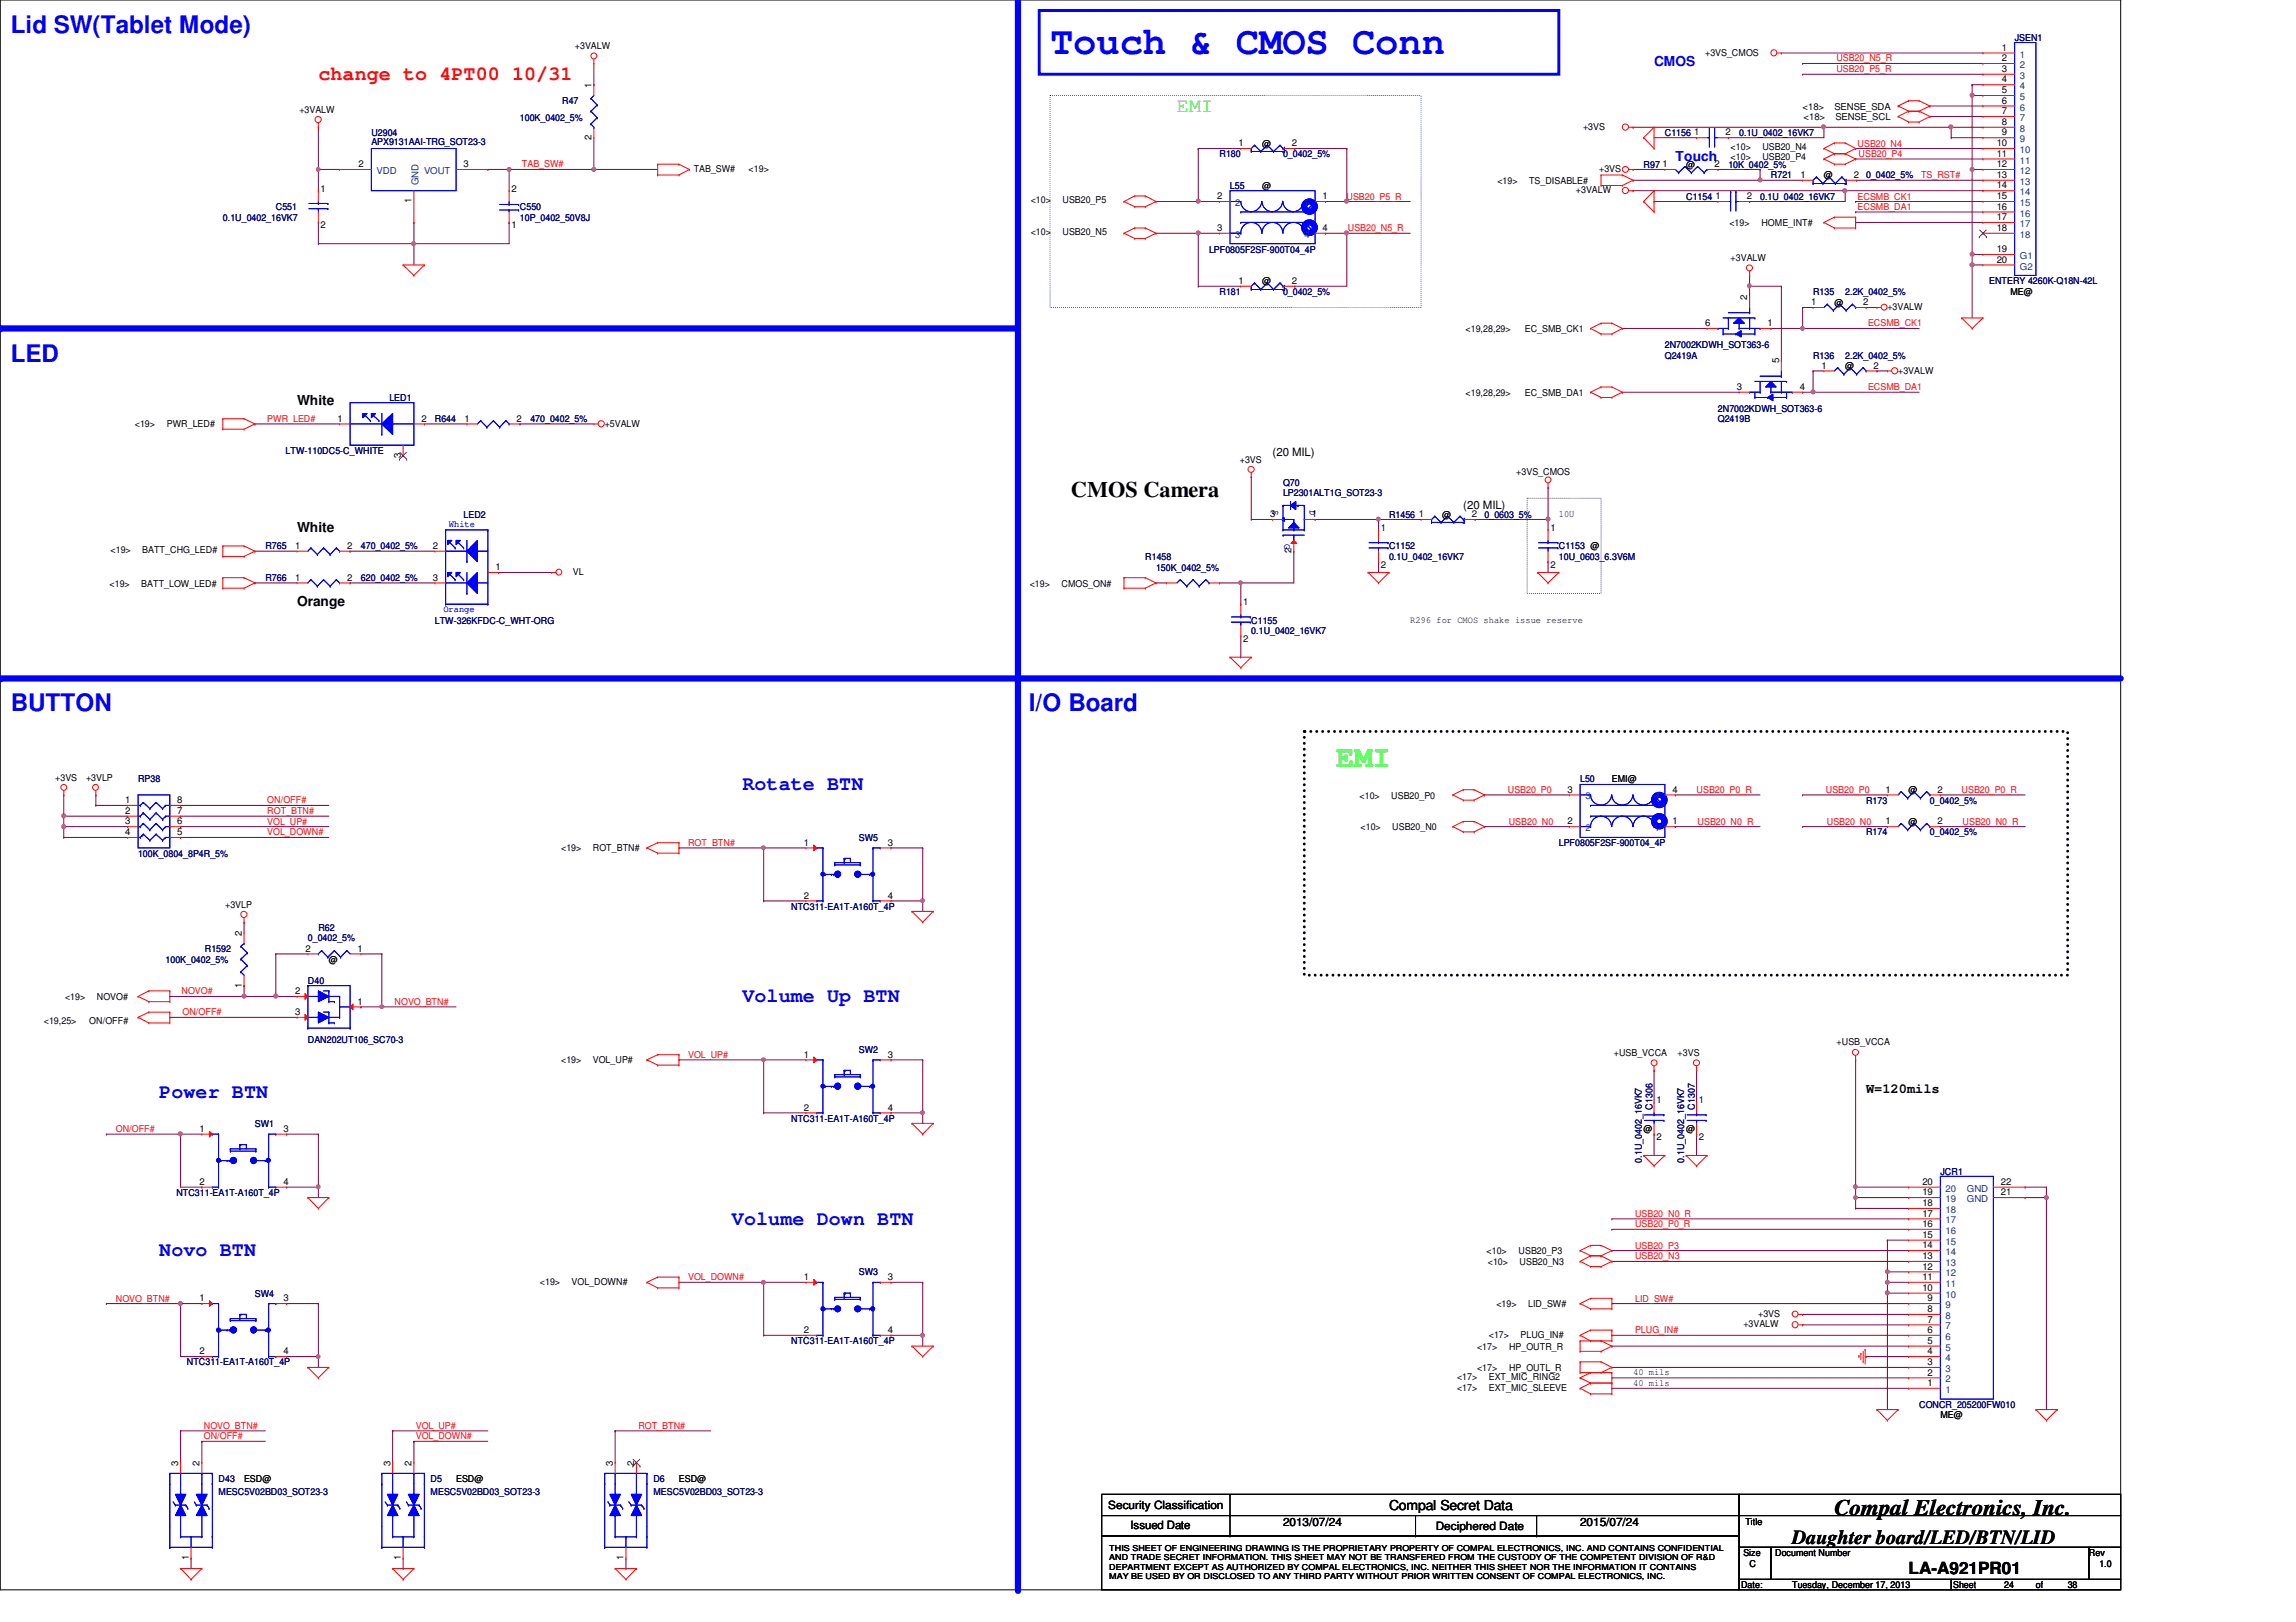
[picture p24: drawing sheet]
<svg xmlns="http://www.w3.org/2000/svg" width="297mm" height="210mm" viewBox="0 0 297 210" stroke-linecap="round" stroke-linejoin="round" font-family="sans-serif">
<defs><g id="words">
<text font-size="5" fill="#00f" x="135.8" y="7">Touch &amp; CMOS Conn</text>
<text font-size="3.9" fill="#0f0" x="172.8" y="99.3">EMI</text>
<g font-size="3.1" fill="#00f">
<text x="1.4" y="4.3">Lid SW(Tablet Mode)</text>
<text x="1.4" y="46.8">LED</text>
<text x="1.4" y="92.1">BUTTON</text>
<text x="133.1" y="92.1">I/O Board</text>
</g>
<g font-size="2.9">
<text x="138.6" y="64.3">CMOS Camera</text>
<text x="237.3" y="196">Compal Electronics, Inc.</text>
</g>
<text font-size="2.6" fill="#f00" x="41.2" y="10.3">change to 4PT00 10/31</text>
<text font-size="2.6" fill="#0f0" x="152.3" y="14.4">EMI</text>
<g font-size="2.6" fill="#00f">
<text x="96.1" y="102.2">Rotate BTN</text>
<text x="96.1" y="129.7">Volume Up BTN</text>
<text x="20.6" y="142">Power BTN</text>
<text x="94.7" y="158.5">Volume Down BTN</text>
<text x="20.6" y="162.6">Novo BTN</text>
</g>
<text font-size="2.6" x="231.9" y="199.8">Daughter board/LED/BTN/LID</text>
<text font-size="2.2" x="246.9" y="203.7">LA-A921PR01</text>
<g font-size="1.8" fill="#00f">
<text x="214" y="8.5">CMOS</text>
<text x="216.7" y="20.9">Touch</text>
</g>
<g font-size="1.8">
<text x="38.4" y="52.4">White</text>
<text x="38.4" y="68.9">White</text>
<text x="38.4" y="78.4">Orange</text>
<text x="241.4" y="141.4">W=120mils</text>
<text x="179.7" y="195.4">Compal Secret Data</text>
</g>
<g font-size="1.5">
<text x="164.6" y="59">(20 MIL)</text>
<text x="189.3" y="65.8">(20 MIL)</text>
<text x="143.4" y="195.3">Security Classification</text>
<text x="146.3" y="197.9">Issued Date</text>
<text x="166" y="197.5">2013/07/24</text>
<text x="204.4" y="197.5">2015/07/24</text>
<text x="185.8" y="198">Deciphered Date</text>
</g>
<g font-size="1.2" fill="#000080">
<text x="260.6" y="5.2">JSEN1</text>
<text x="48" y="17.6">U2904</text>
<text x="67.3" y="15.7">100K_0402_5%</text>
<text x="72.7" y="13.5">R47</text>
<text x="215.4" y="17.6">C1156</text>
<text x="225" y="17.6">0.1U_0402_16VK7</text>
<text x="48" y="18.7">APX9131AAI-TRG_SOT23-3</text>
<text x="157.8" y="20.4">R180</text>
<text x="166" y="20.4">0_0402_5%</text>
<text x="212.6" y="21.7">R97</text>
<text x="223.6" y="21.7">10K_0402_5%</text>
<text x="229.1" y="23.1">R721</text>
<text x="241.4" y="23.1">0_0402_5%</text>
<text x="28.8" y="28.6">0.1U_0402_16VK7</text>
<text x="35.7" y="27.2">C551</text>
<text x="67.3" y="27.2">C550</text>
<text x="67.3" y="28.6">10P_0402_50V8J</text>
<text x="159.1" y="24.5">L55</text>
<text x="218.1" y="25.8">C1154</text>
<text x="227.7" y="25.8">0.1U_0402_16VK7</text>
<text x="156.4" y="32.7">LPF0805F2SF-900T04_4P</text>
<text x="157.8" y="38.2">R181</text>
<text x="166" y="38.2">0_0402_5%</text>
<text x="234.6" y="38.2">R135</text>
<text x="238.7" y="38.2">2.2K_0402_5%</text>
<text x="257.3" y="36.8">ENTERY 4260K-Q18N-42L</text>
<text x="215.4" y="46.4">Q2419A</text>
<text x="215.4" y="45">2N7002KDWH_SOT363-6</text>
<text x="234.6" y="46.4">R136</text>
<text x="238.7" y="46.4">2.2K_0402_5%</text>
<text x="50.4" y="51.9">LED1</text>
<text x="222.2" y="53.3">2N7002KDWH_SOT363-6</text>
<text x="37" y="58.8">LTW-110DC5-C_WHITE</text>
<text x="56.3" y="54.7">R644</text>
<text x="68.6" y="54.7">470_0402_5%</text>
<text x="222.2" y="54.7">Q2419B</text>
<text x="166" y="62.9">Q70</text>
<text x="166" y="64.2">LP2301ALT1G_SOT23-3</text>
<text x="34.3" y="71.1">R765</text>
<text x="46.7" y="71.1">470_0402_5%</text>
<text x="60" y="67">LED2</text>
<text x="179.7" y="67">R1456</text>
<text x="179.7" y="71.1">C1152</text>
<text x="192.1" y="67">0_0603_5%</text>
<text x="201.7" y="71.1">C1153 @</text>
<text x="34.3" y="75.2">R766</text>
<text x="46.7" y="75.2">620_0402_5%</text>
<text x="148.2" y="72.5">R1458</text>
<text x="149.6" y="73.8">150K_0402_5%</text>
<text x="179.7" y="72.5">0.1U_0402_16VK7</text>
<text x="201.7" y="72.5">10U_0603_6.3V6M</text>
<text x="56.3" y="80.7">LTW-326KFDC-C_WHT-ORG</text>
<text x="161.9" y="80.7">C1155</text>
<text x="161.9" y="82.1">0.1U_0402_16VK7</text>
<text x="17.9" y="101.3">RP38</text>
<text x="204.4" y="101.3">L50</text>
<text x="241.4" y="104">R173</text>
<text x="249.7" y="104">0_0402_5%</text>
<text x="17.9" y="110.9">100K_0804_8P4R_5%</text>
<text x="111.1" y="108.8">SW5</text>
<text x="201.7" y="109.5">LPF0805F2SF-900T04_4P</text>
<text x="241.4" y="108.1">R174</text>
<text x="249.7" y="108.1">0_0402_5%</text>
<text x="102.4" y="117.7">NTC311-EA1T-A160T_4P</text>
<text x="21.4" y="124.6">100K_0402_5%</text>
<text x="26.5" y="123.2">R1592</text>
<text x="39.8" y="121.8">0_0402_5%</text>
<text x="41.2" y="120.5">R62</text>
<text x="39.8" y="127.3">D40</text>
<text x="39.8" y="135">DAN202UT106_SC70-3</text>
<text x="111.1" y="136.2">SW2</text>
<text x="213.8" y="143.6" transform="rotate(-90 213.8 143.6)">C1306</text>
<text x="219.3" y="143.6" transform="rotate(-90 219.3 143.6)">C1307</text>
<text x="33" y="145.8">SW1</text>
<text x="102.4" y="145.2">NTC311-EA1T-A160T_4P</text>
<text x="22.8" y="154.8">NTC311-EA1T-A160T_4P</text>
<text x="212.4" y="150.5" transform="rotate(-90 212.4 150.5)">0.1U_0402_16VK7</text>
<text x="217.9" y="150.5" transform="rotate(-90 217.9 150.5)">0.1U_0402_16VK7</text>
<text x="251" y="152">JCR1</text>
<text x="33" y="167.8">SW4</text>
<text x="111.1" y="165.1">SW3</text>
<text x="102.4" y="173.9">NTC311-EA1T-A160T_4P</text>
<text x="24.2" y="176.7">NTC311-EA1T-A160T_4P</text>
<text x="248.3" y="182.2">CONCR_205200FW010</text>
<text x="28.3" y="191.8">D43</text>
<text x="55.7" y="191.8">D5</text>
<text x="84.5" y="191.8">D6</text>
<text x="28.3" y="193.4">MESC5V02BD03_SOT23-3</text>
<text x="55.7" y="193.4">MESC5V02BD03_SOT23-3</text>
<text x="84.5" y="193.4">MESC5V02BD03_SOT23-3</text>
</g>
<g font-size="1.2">
<text x="74.4" y="6.3">+3VALW</text>
<text x="76.5" y="11.4" transform="rotate(-90 76.5 11.4)">1</text>
<text x="220.6" y="7.2">+3VS_CMOS</text>
<text x="259" y="6.6">1</text>
<text x="259" y="7.9">2</text>
<text x="259" y="9.3">3</text>
<text x="259" y="10.7">4</text>
<text x="38.7" y="14.6">+3VALW</text>
<text x="204.8" y="16.8">+3VS</text>
<text x="219.2" y="17.5">1</text>
<text x="223.2" y="17.5">2</text>
<text x="233.2" y="14.2">&lt;18&gt;</text>
<text x="233.3" y="15.5">&lt;18&gt;</text>
<text x="237.3" y="14.2">SENSE_SDA</text>
<text x="237.4" y="15.5">SENSE_SCL</text>
<text x="259" y="12.1">5</text>
<text x="259" y="13.4">6</text>
<text x="259" y="14.8">7</text>
<text x="259" y="16.2">8</text>
<text x="259" y="17.5">9</text>
<text x="46.4" y="21.6">2</text>
<text x="60" y="21.6">3</text>
<text x="76.5" y="18.1" transform="rotate(-90 76.5 18.1)">2</text>
<text x="89.7" y="22.3">TAB_SW#</text>
<text x="96.9" y="22.3">&lt;19&gt;</text>
<text x="160.2" y="18.9">1</text>
<text x="163.3" y="19">@</text>
<text x="167.1" y="18.9">2</text>
<text x="193.7" y="23.8">&lt;19&gt;</text>
<text x="197.8" y="23.8">TS_DISABLE#</text>
<text x="206.9" y="22.3">+3VS</text>
<text x="215.1" y="21.6">1</text>
<text x="218.1" y="21.7">@</text>
<text x="221.8" y="21.6">2</text>
<text x="223.9" y="19.4">&lt;10&gt;</text>
<text x="223.9" y="20.7">&lt;10&gt;</text>
<text x="228" y="19.4">USB20_N4</text>
<text x="228" y="20.7">USB20_P4</text>
<text x="232.9" y="23">1</text>
<text x="236" y="23.1">@</text>
<text x="239.8" y="23">2</text>
<text x="258.3" y="18.9">10</text>
<text x="258.3" y="20.3">11</text>
<text x="258.3" y="21.6">12</text>
<text x="258.3" y="23">13</text>
<text x="41.5" y="24.8">1</text>
<text x="41.5" y="29.5">2</text>
<text x="53.3" y="26.3" transform="rotate(-90 53.3 26.3)">1</text>
<text x="66.2" y="29.5">1</text>
<text x="66.2" y="24.8">2</text>
<text x="133.3" y="26.2">&lt;10&gt;</text>
<text x="137.5" y="26.2">USB20_P5</text>
<text x="157.5" y="25.8">2</text>
<text x="157.5" y="29.9">3</text>
<text x="163.3" y="24.5">@</text>
<text x="171.1" y="25.8">1</text>
<text x="171.1" y="29.9">4</text>
<text x="203.9" y="25">+3VALW</text>
<text x="222" y="25.8">1</text>
<text x="223.7" y="29.3">&lt;19&gt;</text>
<text x="226" y="25.8">2</text>
<text x="227.9" y="29.3">HOME_INT#</text>
<text x="258.3" y="24.4">14</text>
<text x="258.3" y="25.8">15</text>
<text x="258.3" y="27.1">16</text>
<text x="258.3" y="28.5">17</text>
<text x="258.3" y="29.9">18</text>
<text x="133.3" y="30.4">&lt;10&gt;</text>
<text x="137.5" y="30.4">USB20_N5</text>
<text x="223.9" y="33.8">+3VALW</text>
<text x="258.3" y="32.6">19</text>
<text x="258.3" y="34">20</text>
<text x="160.2" y="36.7">1</text>
<text x="163.3" y="36.8">@</text>
<text x="167.1" y="36.7">2</text>
<text x="226.1" y="38.8" transform="rotate(-90 226.1 38.8)">2</text>
<text x="234.3" y="39.5">1</text>
<text x="237.3" y="39.5">@</text>
<text x="241" y="39.5">2</text>
<text x="244.2" y="40.1">+3VALW</text>
<text x="260.1" y="38.2">ME@</text>
<text x="189.6" y="43">&lt;19,28,29&gt;</text>
<text x="197.3" y="43">EC_SMB_CK1</text>
<text x="220.6" y="42.2">6</text>
<text x="228.7" y="42.2">1</text>
<text x="230.2" y="47" transform="rotate(-90 230.2 47)">5</text>
<text x="235.7" y="47.7">1</text>
<text x="238.7" y="47.8">@</text>
<text x="242.4" y="47.7">2</text>
<text x="189.6" y="51.2">&lt;19,28,29&gt;</text>
<text x="197.3" y="51.2">EC_SMB_DA1</text>
<text x="224.7" y="50.5">3</text>
<text x="232.8" y="50.5">4</text>
<text x="245.6" y="48.3">+3VALW</text>
<text x="17.4" y="55.2">&lt;19&gt;</text>
<text x="21.6" y="55.2">PWR_LED#</text>
<text x="43.6" y="54.6">1</text>
<text x="51.9" y="59.3" transform="rotate(-90 51.9 59.3)">3</text>
<text x="54.5" y="54.6">2</text>
<text x="60.1" y="54.6">1</text>
<text x="66.8" y="54.6">2</text>
<text x="78.2" y="55.2">+5VALW</text>
<text x="160.4" y="59.9">+3VS</text>
<text x="196.2" y="61.5">+3VS_CMOS</text>
<text x="14.3" y="71.6">&lt;19&gt;</text>
<text x="18.4" y="71.6">BATT_CHG_LED#</text>
<text x="38.2" y="71">1</text>
<text x="44.9" y="71">2</text>
<text x="56" y="71">2</text>
<text x="164.3" y="66.9">3</text>
<text x="167.1" y="71.6" transform="rotate(-90 167.1 71.6)">2</text>
<text x="169.7" y="66.9">1</text>
<text x="178.6" y="68.7">1</text>
<text x="183.6" y="66.9">1</text>
<text x="186.6" y="67">@</text>
<text x="190.4" y="66.9">2</text>
<text x="200.6" y="68.7">1</text>
<text x="201.7" y="66.8">10U</text>
<text x="14.2" y="75.9">&lt;19&gt;</text>
<text x="18.3" y="75.9">BATT_LOW_LED#</text>
<text x="38.2" y="75.1">1</text>
<text x="44.9" y="75.1">2</text>
<text x="56" y="75.1">3</text>
<text x="64.1" y="73.8">1</text>
<text x="74.1" y="74.4">VL</text>
<text x="133.2" y="75.9">&lt;19&gt;</text>
<text x="137.3" y="75.9">CMOS_ON#</text>
<text x="178.6" y="73.4">2</text>
<text x="200.6" y="73.4">2</text>
<text x="160.8" y="78.3">1</text>
<text x="160.8" y="83.1">2</text>
<text x="182.5" y="80.6">R296 for CMOS shake issue reserve</text>
<text x="7.2" y="101">+3VS</text>
<text x="11.1" y="101">+3VLP</text>
<text x="208.5" y="101.3">EMI@</text>
<text x="16.2" y="103.9">1</text>
<text x="16.2" y="105.3">2</text>
<text x="16.2" y="106.7">3</text>
<text x="22.9" y="103.9">8</text>
<text x="22.9" y="105.3">7</text>
<text x="22.9" y="106.7">6</text>
<text x="175.9" y="103.3">&lt;10&gt;</text>
<text x="176" y="107.4">&lt;10&gt;</text>
<text x="180" y="103.3">USB20_P0</text>
<text x="180.1" y="107.4">USB20_N0</text>
<text x="202.8" y="106.7">2</text>
<text x="202.8" y="102.6">3</text>
<text x="216.4" y="106.7">1</text>
<text x="216.4" y="102.6">4</text>
<text x="243.9" y="106.7">1</text>
<text x="243.9" y="102.6">1</text>
<text x="246.9" y="106.8">@</text>
<text x="246.9" y="102.7">@</text>
<text x="250.7" y="106.7">2</text>
<text x="250.7" y="102.6">2</text>
<text x="16.2" y="108.1">4</text>
<text x="22.9" y="108.1">5</text>
<text x="72.6" y="110.1">&lt;19&gt;</text>
<text x="76.7" y="110.1">ROT_BTN#</text>
<text x="104" y="109.4">1</text>
<text x="114.8" y="109.4">3</text>
<text x="29.1" y="117.5">+3VLP</text>
<text x="104" y="116.3">2</text>
<text x="114.8" y="116.3">4</text>
<text x="31.3" y="121.1" transform="rotate(-90 31.3 121.1)">2</text>
<text x="39.5" y="123.1">2</text>
<text x="42.5" y="124.6">@</text>
<text x="46.3" y="123.1">1</text>
<text x="8.4" y="129.4">&lt;19&gt;</text>
<text x="12.5" y="129.4">NOVO#</text>
<text x="31.3" y="127.8" transform="rotate(-90 31.3 127.8)">1</text>
<text x="38.2" y="128.7">2</text>
<text x="38.2" y="131.4">3</text>
<text x="46.3" y="130">1</text>
<text x="5.7" y="132.5">&lt;19,25&gt;</text>
<text x="11.6" y="132.5">ON/OFF#</text>
<text x="72.6" y="137.5">&lt;19&gt;</text>
<text x="76.7" y="137.5">VOL_UP#</text>
<text x="104" y="136.9">1</text>
<text x="114.8" y="136.9">3</text>
<text x="208.8" y="136.7">+USB_VCCA</text>
<text x="217" y="136.7">+3VS</text>
<text x="237.6" y="135.3">+USB_VCCA</text>
<text x="104" y="143.7">2</text>
<text x="114.8" y="143.7">4</text>
<text x="214.3" y="142.8">1</text>
<text x="219.8" y="142.8">1</text>
<text x="25.8" y="146.5">1</text>
<text x="36.7" y="146.5">3</text>
<text x="212.6" y="146.5">@</text>
<text x="214.3" y="147.5">2</text>
<text x="218.1" y="146.5">@</text>
<text x="219.8" y="147.5">2</text>
<text x="25.8" y="153.3">2</text>
<text x="36.7" y="153.3">4</text>
<text x="248.7" y="154.7">19</text>
<text x="248.7" y="153.3">20</text>
<text x="258.9" y="154.7">21</text>
<text x="258.9" y="153.3">22</text>
<text x="248.7" y="161.5">14</text>
<text x="248.7" y="160.2">15</text>
<text x="248.7" y="158.8">16</text>
<text x="248.7" y="157.4">17</text>
<text x="248.7" y="156.1">18</text>
<text x="69.8" y="166.3">&lt;19&gt;</text>
<text x="74" y="166.3">VOL_DOWN#</text>
<text x="104" y="165.7">1</text>
<text x="114.8" y="165.7">3</text>
<text x="192.3" y="162.3">&lt;10&gt;</text>
<text x="192.5" y="163.7">&lt;10&gt;</text>
<text x="196.5" y="162.3">USB20_P3</text>
<text x="196.6" y="163.7">USB20_N3</text>
<text x="248.7" y="165.7">11</text>
<text x="248.7" y="164.3">12</text>
<text x="248.7" y="162.9">13</text>
<text x="248.7" y="167">10</text>
<text x="25.8" y="168.4">1</text>
<text x="36.7" y="168.4">3</text>
<text x="104" y="172.5">2</text>
<text x="114.8" y="172.5">4</text>
<text x="192.6" y="173.1">&lt;17&gt;</text>
<text x="193.6" y="169.2">&lt;19&gt;</text>
<text x="196.7" y="173.1">PLUG_IN#</text>
<text x="197.7" y="169.2">LID_SW#</text>
<text x="225.5" y="171.8">+3VALW</text>
<text x="227.5" y="170.4">+3VS</text>
<text x="249.4" y="173.9">5</text>
<text x="249.4" y="172.5">6</text>
<text x="249.4" y="169.8">8</text>
<text x="249.4" y="168.4">9</text>
<text x="249.4" y="171.2">7</text>
<text x="25.8" y="175.3">2</text>
<text x="36.7" y="175.3">4</text>
<text x="188.5" y="178.6">&lt;17&gt;</text>
<text x="191.1" y="174.7">&lt;17&gt;</text>
<text x="191.1" y="177.4">&lt;17&gt;</text>
<text x="192.6" y="178.6">EXT_MIC_RING2</text>
<text x="195.2" y="174.7">HP_OUTR_R</text>
<text x="195.2" y="177.4">HP_OUTL_R</text>
<text x="211.3" y="178">40 mils</text>
<text x="211.3" y="179.3">40 mils</text>
<text x="249.4" y="179.4">1</text>
<text x="249.4" y="176.7">3</text>
<text x="249.4" y="175.3">4</text>
<text x="249.4" y="178">2</text>
<text x="188.5" y="180">&lt;17&gt;</text>
<text x="192.6" y="180">EXT_MIC_SLEEVE</text>
<text x="251" y="183.6">ME@</text>
<text x="23.1" y="189.7" transform="rotate(-90 23.1 189.7)">3</text>
<text x="25.8" y="189.7" transform="rotate(-90 25.8 189.7)">2</text>
<text x="31.6" y="191.8">ESD@</text>
<text x="50.5" y="189.7" transform="rotate(-90 50.5 189.7)">3</text>
<text x="53.3" y="189.7" transform="rotate(-90 53.3 189.7)">2</text>
<text x="59" y="191.8">ESD@</text>
<text x="79.3" y="189.7" transform="rotate(-90 79.3 189.7)">3</text>
<text x="82" y="189.7" transform="rotate(-90 82 189.7)">2</text>
<text x="87.8" y="191.8">ESD@</text>
<text x="225.8" y="197.4">Title</text>
<text x="24.4" y="201.9" transform="rotate(-90 24.4 201.9)">1</text>
<text x="51.9" y="201.9" transform="rotate(-90 51.9 201.9)">1</text>
<text x="80.7" y="201.9" transform="rotate(-90 80.7 201.9)">1</text>
<text x="225.5" y="201.4">Size</text>
<text x="226.4" y="202.8">C</text>
<text x="229.7" y="201.4">Document Number</text>
<text x="270.3" y="201.4">Rev</text>
<text x="271.6" y="202.8">1.0</text>
<text x="225.3" y="205.5">Date:</text>
<text x="231.9" y="205.5">Tuesday, December 17, 2013</text>
<text x="252.7" y="205.5">Sheet</text>
<text x="259.3" y="205.5">24</text>
<text x="263.4" y="205.5">of</text>
<text x="267.5" y="205.5">38</text>
</g>
<g font-size="1.2" fill="#f00">
<text x="237.6" y="9.4">USB20_P5_R</text>
<text x="237.6" y="8">USB20_N5_R</text>
<text x="67.5" y="21.7">TAB_SW#</text>
<text x="240.3" y="19">USB20_N4</text>
<text x="240.4" y="20.3">USB20_P4</text>
<text x="248.5" y="23.1">TS_RST#</text>
<text x="174.2" y="25.8">USB20_P5_R</text>
<text x="174.4" y="29.9">USB20_N5_R</text>
<text x="240.3" y="25.8">ECSMB_CK1</text>
<text x="240.3" y="27.2">ECSMB_DA1</text>
<text x="241.7" y="42.2">ECSMB_CK1</text>
<text x="241.7" y="50.5">ECSMB_DA1</text>
<text x="34.6" y="54.6">PWR_LED#</text>
<text x="34.6" y="104">ON/OFF#</text>
<text x="34.6" y="105.4">ROT_BTN#</text>
<text x="34.6" y="106.7">VOL_UP#</text>
<text x="195.1" y="102.6">USB20_P0</text>
<text x="195.2" y="106.7">USB20_N0</text>
<text x="219.5" y="102.6">USB20_P0_R</text>
<text x="219.6" y="106.7">USB20_N0_R</text>
<text x="236.2" y="102.6">USB20_P0</text>
<text x="236.3" y="106.7">USB20_N0</text>
<text x="253.8" y="102.6">USB20_P0_R</text>
<text x="253.9" y="106.7">USB20_N0_R</text>
<text x="34.6" y="108.1">VOL_DOWN#</text>
<text x="89" y="109.5">ROT_BTN#</text>
<text x="23.5" y="128.7">NOVO#</text>
<text x="23.6" y="131.4">ON/OFF#</text>
<text x="51.1" y="130">NOVO_BTN#</text>
<text x="89" y="136.9">VOL_UP#</text>
<text x="15" y="146.5">ON/OFF#</text>
<text x="211.5" y="157.5">USB20_N0_R</text>
<text x="211.5" y="158.8">USB20_P0_R</text>
<text x="211.5" y="161.6">USB20_P3</text>
<text x="89" y="165.7">VOL_DOWN#</text>
<text x="211.5" y="163">USB20_N3</text>
<text x="15" y="168.4">NOVO_BTN#</text>
<text x="211.5" y="172.6">PLUG_IN#</text>
<text x="211.5" y="168.4">LID_SW#</text>
<text x="26.4" y="184.9">NOVO_BTN#</text>
<text x="53.8" y="184.9">VOL_UP#</text>
<text x="82.6" y="184.9">ROT_BTN#</text>
<text x="26.4" y="186.3">ON/OFF#</text>
<text x="53.8" y="186.3">VOL_DOWN#</text>
</g>
<g font-size="1.2" fill="#004080">
<text x="261.3" y="7.5">1</text>
<text x="261.3" y="8.8">2</text>
<text x="261.3" y="10.2">3</text>
<text x="261.3" y="11.6">4</text>
<text x="261.3" y="13">5</text>
<text x="261.3" y="14.3">6</text>
<text x="261.3" y="15.7">7</text>
<text x="261.3" y="17.1">8</text>
<text x="48.7" y="22.5">VDD</text>
<text x="54.9" y="22.5">VOUT</text>
<text x="261.3" y="18.4">9</text>
<text x="261.3" y="19.8">10</text>
<text x="261.3" y="21.2">11</text>
<text x="261.3" y="22.5">12</text>
<text x="261.3" y="23.9">13</text>
<text x="54.1" y="24" transform="rotate(-90 54.1 24)">GND</text>
<text x="159.8" y="26.7">2</text>
<text x="168.8" y="26.7">1</text>
<text x="261.3" y="25.3">14</text>
<text x="261.3" y="26.7">15</text>
<text x="261.3" y="28">16</text>
<text x="261.3" y="29.4">17</text>
<text x="159.8" y="30.8">3</text>
<text x="168.8" y="30.8">4</text>
<text x="261.3" y="33.5">G1</text>
<text x="261.3" y="34.9">G2</text>
<text x="261.3" y="30.8">18</text>
<text x="205.1" y="107.6">2</text>
<text x="205.1" y="103.5">3</text>
<text x="214" y="107.6">1</text>
<text x="214" y="103.5">4</text>
<text x="251.7" y="155.6">19</text>
<text x="251.7" y="154.2">20</text>
<text x="254.5" y="155.6">GND</text>
<text x="254.5" y="154.2">GND</text>
<text x="251.7" y="161.1">15</text>
<text x="251.7" y="159.7">16</text>
<text x="251.7" y="158.3">17</text>
<text x="251.7" y="157">18</text>
<text x="251.7" y="166.5">11</text>
<text x="251.7" y="165.2">12</text>
<text x="251.7" y="163.8">13</text>
<text x="251.7" y="162.4">14</text>
<text x="251.7" y="167.9">10</text>
<text x="251.7" y="173.4">6</text>
<text x="251.7" y="170.7">8</text>
<text x="251.7" y="169.3">9</text>
<text x="251.7" y="172">7</text>
<text x="251.7" y="177.5">3</text>
<text x="251.7" y="176.1">4</text>
<text x="251.7" y="174.8">5</text>
<text x="251.7" y="178.9">2</text>
<text x="251.7" y="180.3">1</text>
</g>
<g font-size="1.2" fill="#00f">
<text x="164.7" y="66" transform="rotate(90 164.7 66)">S</text>
<text x="169.5" y="66" transform="rotate(90 169.5 66)">D</text>
<text x="58.1" y="68.2">White</text>
<text x="166.2" y="70.4" transform="rotate(90 166.2 70.4)">G</text>
<text x="57.4" y="79.2">Orange</text>
</g>
<g font-size="1.1">
<text x="143.5" y="201.9">AND TRADE SECRET INFORMATION. THIS SHEET MAY NOT BE TRANSFERED FROM THE CUSTODY OF THE COMPETENT DIVISION OF R&amp;D</text>
<text x="143.5" y="203.1">DEPARTMENT EXCEPT AS AUTHORIZED BY COMPAL ELECTRONICS, INC. NEITHER THIS SHEET NOR THE INFORMATION IT CONTAINS</text>
<text x="143.5" y="200.7">THIS SHEET OF ENGINEERING DRAWING IS THE PROPRIETARY PROPERTY OF COMPAL ELECTRONICS, INC. AND CONTAINS CONFIDENTIAL</text>
<text x="143.5" y="204.3">MAY BE USED BY OR DISCLOSED TO ANY THIRD PARTY WITHOUT PRIOR WRITTEN CONSENT OF COMPAL ELECTRONICS, INC.</text>
</g>
</g></defs>
<path d="M0 0h274.4v205.7h-274.4z" fill="none" stroke="#000" stroke-width=".13"/>
<path d="M168.7 94.7h98.8v31.5h-98.8z" fill="none" stroke="#000" stroke-width=".38" stroke-dasharray="0 .8"/>
<path d="M197.6 64.5h9.5v12.3h-9.5z" fill="none" stroke="#000" stroke-width=".13" stroke-dasharray="0 .3"/>
<path d="M134.4 1.4h67.3v8.2h-67.3z" fill="none" stroke="#00f" stroke-width=".38"/>
<path d="M135.8 12.4h48v27.4h-48z" fill="none" stroke="#00f" stroke-width=".13" stroke-dasharray="0 .3"/>
<path d="M0 87.8h274.4" fill="none" stroke="#00f" stroke-width=".8"/>
<circle cx="0" cy="87.8" r=".4" fill="#00f"/>
<path d="M131.7 0v205.7" fill="none" stroke="#00f" stroke-width=".8"/>
<circle cx="131.7" cy="205.7" r=".4" fill="#00f"/>
<path d="M0 42.5h131.7" fill="none" stroke="#00f" stroke-width=".8"/>
<circle cx="0" cy="42.5" r=".4" fill="#00f"/>
<g fill="none" stroke="#800040" stroke-width=".13">
<path d="M67.3 54.9h.1M67.3 54.9h9.5M33 75.4h.1M33 71.3h.1M33 75.4h5.4M33 71.3h5.4M64.5 74.1h.1M64.5 74.1h6.9M23.4 104.2h.1M23.4 104.2h19.1M192.1 107h.1M192.1 102.9h.1"/>
<path d="M192.1 102.9h10.9M192.1 107h10.9M216.7 102.9h.1M216.7 107h.1M216.7 102.9h11M216.7 107h11M233.2 107h.1M233.2 102.9h.1M233.2 102.9h11M233.2 107h11M251 102.9h.1M251 107h.1"/>
<path d="M251 102.9h11M251 107h11M214 138.5h.1M214 138.5v4.2M219.5 138.5h.1M219.5 138.5v4.2M214 146.8h.1M214 146.8v2.7M219.5 146.8h.1M219.5 146.8v2.7M98.8 165.9h.1M98.8 165.9h5.5"/>
<path d="M50.8 185.2h.1M50.8 185.2v4.1M50.8 185.2h12.3M53.5 186.5h.1M53.5 186.5v2.8M53.5 186.5h9.6M52.2 203h.1M52.2 201.6v1.4"/>
</g>
<circle cx="98.8" cy="165.9" r=".26" fill="#f0f"/>
<circle cx="98.8" cy="165.9" r=".26" fill="none" stroke="#f0f" stroke-width=".13"/>
<path d="M115.3 165.9h.1M115.3 165.9h4.1M119.4 172.8h.1M119.4 172.8v1.4" fill="none" stroke="#800040" stroke-width=".13"/>
<circle cx="119.3" cy="172.8" r=".26" fill="#f0f"/>
<circle cx="119.3" cy="172.8" r=".26" fill="none" stroke="#f0f" stroke-width=".13"/>
<path d="M98.8 137.2h.1M98.8 137.2h5.5M98.8 137.2v6.8" fill="none" stroke="#800040" stroke-width=".13"/>
<circle cx="98.8" cy="137.1" r=".25" fill="#f0f"/>
<circle cx="98.8" cy="137.1" r=".25" fill="none" stroke="#f0f" stroke-width=".13"/>
<path d="M115.3 137.2h.1M115.3 137.2h4.1M119.4 144h.1M119.4 144v1.4" fill="none" stroke="#800040" stroke-width=".13"/>
<circle cx="119.3" cy="144" r=".25" fill="#f0f"/>
<circle cx="119.3" cy="144" r=".25" fill="none" stroke="#f0f" stroke-width=".13"/>
<path d="M8.3 105.6h.1M8.3 105.6h8.2M87.8 137.2h.1M87.8 137.2h11" fill="none" stroke="#800040" stroke-width=".13"/>
<circle cx="8.3" cy="105.6" r=".26" fill="#f0f"/>
<circle cx="8.3" cy="105.6" r=".26" fill="none" stroke="#f0f" stroke-width=".13"/>
<path d="M8.3 107h.1M8.3 107h8.2" fill="none" stroke="#800040" stroke-width=".13"/>
<circle cx="8.3" cy="107" r=".26" fill="#f0f"/>
<circle cx="8.3" cy="107" r=".26" fill="none" stroke="#f0f" stroke-width=".13"/>
<g fill="none" stroke="#800040" stroke-width=".13">
<path d="M8.3 105.6h.1M8.3 108.4h.1M8.3 107h.1M8.3 102.9h.1M8.3 102.9v5.5M8.3 108.4h8.2M23.4 105.6h.1M23.4 107h.1M23.4 108.4h.1M23.4 108.4h19.1M23.4 105.6h19.1M23.4 107h19.1"/>
<path d="M23.4 146.8h.1M23.4 146.8h2.7M23.4 146.8v6.8"/>
</g>
<circle cx="23.3" cy="146.7" r=".26" fill="#f0f"/>
<circle cx="23.3" cy="146.7" r=".26" fill="none" stroke="#f0f" stroke-width=".13"/>
<path d="M98.8 109.7h.1M98.8 109.7v6.9M115.3 109.7h.1M115.3 109.7h4.1M119.4 116.6h.1M119.4 116.6v1.3M13.8 146.8h.1M13.8 146.8h9.6M37.1 146.8h.1M37.1 146.8h4.1M41.2 153.6h.1M41.2 153.6v1.4" fill="none" stroke="#800040" stroke-width=".13"/>
<circle cx="119.3" cy="116.6" r=".25" fill="#f0f"/>
<circle cx="119.3" cy="116.6" r=".25" fill="none" stroke="#f0f" stroke-width=".13"/>
<path d="M98.8 109.7h.1M98.8 109.7h5.5" fill="none" stroke="#800040" stroke-width=".13"/>
<circle cx="98.8" cy="109.7" r=".25" fill="#f0f"/>
<circle cx="98.8" cy="109.7" r=".25" fill="none" stroke="#f0f" stroke-width=".13"/>
<path d="M87.8 109.7h.1M87.8 109.7h11M23.4 168.7h.1M23.4 168.7v6.9M37.1 168.7h.1M37.1 168.7h4.1M41.2 175.6h.1M41.2 175.6v1.4" fill="none" stroke="#800040" stroke-width=".13"/>
<path d="M41 175.4l.1-.1 .3 .1-.1 .3-.2 .1-.1-.1z" fill-rule="evenodd" fill="#f0f"/>
<path d="M41 175.4l.1-.1 .3 .1-.1 .3-.2 .1-.1-.1z" fill="none" stroke="#f0f" stroke-width=".13"/>
<path d="M13.8 168.7h.1M13.8 168.7h9.6" fill="none" stroke="#800040" stroke-width=".13"/>
<circle cx="23.3" cy="168.7" r=".26" fill="#f0f"/>
<circle cx="23.3" cy="168.7" r=".26" fill="none" stroke="#f0f" stroke-width=".13"/>
<path d="M178.3 67.2h.1M178.3 67.2v1.4M178.3 67.2h5.5" fill="none" stroke="#800040" stroke-width=".13"/>
<path d="M178.2 67l.1-.1 .2 .1v.4h-.2h-.1z" fill-rule="evenodd" fill="#f0f"/>
<path d="M178.2 67l.1-.1 .2 .1v.4h-.2h-.1z" fill="none" stroke="#f0f" stroke-width=".13"/>
<g fill="none" stroke="#800040" stroke-width=".13">
<path d="M149.6 75.4h.1M149.6 75.4h1.3M160.5 78.2h.1M160.5 75.4h.1M160.5 75.4v2.8M160.5 75.4h6.9M161.9 61.7h.1M161.9 67.2h.1M161.9 61.7v5.5M161.9 67.2h2.7M178.3 72.7h.1M178.3 72.7v1.4"/>
<path d="M200.3 67.2h.1M200.3 67.2v1.4M160.5 85h.1M160.5 82.3v2.7"/>
</g>
<circle cx="160.5" cy="75.4" r=".25" fill="#f0f"/>
<circle cx="160.5" cy="75.4" r=".25" fill="none" stroke="#f0f" stroke-width=".13"/>
<path d="M190.8 67.2h.1M190.8 67.2h9.5M200.3 72.7h.1M200.3 72.7v1.4" fill="none" stroke="#800040" stroke-width=".13"/>
<circle cx="200.3" cy="67.2" r=".26" fill="#f0f"/>
<circle cx="200.3" cy="67.2" r=".26" fill="none" stroke="#f0f" stroke-width=".13"/>
<path d="M174.2 26.1h.1M174.2 26.1h8.3M157.8 75.4h.1M157.8 75.4h2.7M167.4 71.3h.1M167.4 71.3v4.1M170.1 67.2h.1M170.1 67.2h8.2M200.3 63.1h.1M200.3 63.1v4.1" fill="none" stroke="#800040" stroke-width=".13"/>
<circle cx="174.2" cy="26" r=".26" fill="#f0f"/>
<circle cx="174.2" cy="26" r=".26" fill="none" stroke="#f0f" stroke-width=".13"/>
<path d="M174.2 30.2h.1M174.2 30.2h8.3" fill="none" stroke="#800040" stroke-width=".13"/>
<circle cx="174.2" cy="30.1" r=".26" fill="#f0f"/>
<circle cx="174.2" cy="30.1" r=".26" fill="none" stroke="#f0f" stroke-width=".13"/>
<path d="M155 30.2h.1M155 30.2h2.8" fill="none" stroke="#800040" stroke-width=".13"/>
<circle cx="155" cy="30.1" r=".26" fill="#f0f"/>
<circle cx="155" cy="30.1" r=".26" fill="none" stroke="#f0f" stroke-width=".13"/>
<path d="M155 26.1h.1M155 26.1h2.8" fill="none" stroke="#800040" stroke-width=".13"/>
<circle cx="155" cy="26" r=".26" fill="#f0f"/>
<circle cx="155" cy="26" r=".26" fill="none" stroke="#f0f" stroke-width=".13"/>
<g fill="none" stroke="#800040" stroke-width=".13">
<path d="M155 19.2h.1M155 19.2h5.5M155 19.2v6.9h-5.4M167.5 19.2h.1M167.5 19.2h6.7M174.2 19.2h.1M174.2 19.2v6.9h-2.7M230.5 6.9h.1M230.5 6.9h26M149.6 26.1h.1M149.6 30.2h.1M149.6 30.2h5.4"/>
<path d="M155 30.2h.1M155 37h.1M155 30.2v6.8M155 37h5.5M167.5 37h.1M171.5 26.1h.1M171.5 30.2h.1M171.5 30.2h2.7M174.2 30.2h.1M174.2 30.2v6.8h-6.7M240.1 155h.1M240.1 153.6h.1"/>
<path d="M240.1 155h6.8M240.1 153.6v1.4M240.1 153.6h6.8"/>
</g>
<path d="M239.9 153.4l.1-.1 .2 .1v.4h-.2h-.1z" fill-rule="evenodd" fill="#f0f"/>
<path d="M239.9 153.4l.1-.1 .2 .1v.4h-.2h-.1z" fill="none" stroke="#f0f" stroke-width=".13"/>
<path d="M240.1 137.2h.1M240.1 137.2v16.4M240.1 155h.1M240.1 155v1.4" fill="none" stroke="#800040" stroke-width=".13"/>
<path d="M239.9 154.8l.1-.1 .2 .1v.4h-.2h-.1z" fill-rule="evenodd" fill="#f0f"/>
<path d="M239.9 154.8l.1-.1 .2 .1v.4h-.2h-.1z" fill="none" stroke="#f0f" stroke-width=".13"/>
<g fill="none" stroke="#800040" stroke-width=".13">
<path d="M33 54.9h.1M33 54.9h10.9M54.9 54.9h.1M54.9 54.9h5.5M12.4 102.9h.1M12.4 104.2h.1M12.4 102.9v1.3M12.4 104.2h4.1M22 128.9h.1M22 128.9h9.6M35.7 128.9h.1M35.7 128.9h2.7"/>
<path d="M49.4 130.3h.1M49.4 130.3h9.6M240.1 156.4h.1M240.1 156.4h6.8"/>
</g>
<circle cx="35.7" cy="128.9" r=".26" fill="#f0f"/>
<circle cx="35.7" cy="128.9" r=".26" fill="none" stroke="#f0f" stroke-width=".13"/>
<g fill="none" stroke="#800040" stroke-width=".13">
<path d="M233.2 9.6h.1M233.2 8.2h.1M233.2 9.6h23.3M233.2 8.2h23.3M255.1 11h.1M255.1 11h1.4M255.1 34.3h.1M255.1 34.3v6.8M45.3 75.4h.1M45.3 71.3h.1M45.3 75.4h11M45.3 71.3h11"/>
<path d="M31.6 119.3h.1M31.6 119.3v1.4M22 131.7h.1M22 131.7h16.4M31.6 127.6h.1M31.6 127.6v1.3M208.5 157.7h.1M208.5 159.1h.1M208.5 157.7h38.4M208.5 159.1h38.4M244.2 160.5h.1M244.2 160.5h2.7"/>
<path d="M79.6 185.2h.1M79.6 185.2v4.1M79.6 185.2h12.3M81 203h.1M81 201.6v1.4"/>
</g>
<circle cx="255.1" cy="34.3" r=".25" fill="#f0f"/>
<circle cx="255.1" cy="34.3" r=".25" fill="none" stroke="#f0f" stroke-width=".13"/>
<path d="M238.7 24.7h.1M238.7 24.7h17.8M240.1 26.1h.1M240.1 27.4h.1M240.1 26.1h16.4M240.1 27.4h16.4" fill="none" stroke="#800040" stroke-width=".13"/>
<circle cx="238.7" cy="24.7" r=".26" fill="#f0f"/>
<circle cx="238.7" cy="24.7" r=".26" fill="none" stroke="#f0f" stroke-width=".13"/>
<path d="M240.1 19.2h.1M240.1 19.2h16.4M249.7 13.7h.1M249.7 15.1h.1M249.7 13.7h6.8M249.7 15.1h6.8M252.4 16.5h.1M252.4 16.5h4.1M255.1 12.4h.1M255.1 12.4h1.4M240.1 20.6h.1M240.1 20.6h16.4" fill="none" stroke="#800040" stroke-width=".13"/>
<circle cx="252.4" cy="16.4" r=".26" fill="#f0f"/>
<circle cx="252.4" cy="16.4" r=".26" fill="none" stroke="#f0f" stroke-width=".13"/>
<path d="M252.4 17.8h.1M252.4 16.5h.1M252.4 17.8h4.1M252.4 16.5v1.3M255.1 11h.1M255.1 11v1.4M227.7 23.3h.1M227.7 23.3h5.5" fill="none" stroke="#800040" stroke-width=".13"/>
<circle cx="227.7" cy="23.3" r=".26" fill="#f0f"/>
<circle cx="227.7" cy="23.3" r=".26" fill="none" stroke="#f0f" stroke-width=".13"/>
<path d="M255.1 12.4h.1M255.1 12.4v9.5M240.2 23.3h.1M240.2 23.3h16.3M255.1 21.9h.1M255.1 21.9h1.4" fill="none" stroke="#800040" stroke-width=".13"/>
<circle cx="255.1" cy="12.3" r=".26" fill="#f0f"/>
<circle cx="255.1" cy="12.3" r=".26" fill="none" stroke="#f0f" stroke-width=".13"/>
<path d="M240.1 28.8h.1M240.1 28.8h16.4M255.1 32.9h.1M255.1 34.3h.1M255.1 32.9h1.4M255.1 34.3h1.4M255.1 32.9v1.4" fill="none" stroke="#800040" stroke-width=".13"/>
<circle cx="255.1" cy="34.3" r=".25" fill="#f0f"/>
<circle cx="255.1" cy="34.3" r=".25" fill="none" stroke="#f0f" stroke-width=".13"/>
<circle cx="255.1" cy="32.9" r=".26" fill="#f0f"/>
<circle cx="255.1" cy="32.9" r=".26" fill="none" stroke="#f0f" stroke-width=".13"/>
<path d="M264.7 155h.1M264.7 155v27.4" fill="none" stroke="#800040" stroke-width=".13"/>
<circle cx="264.7" cy="155" r=".26" fill="#f0f"/>
<circle cx="264.7" cy="155" r=".26" fill="none" stroke="#f0f" stroke-width=".13"/>
<path d="M31.6 128.9h.1M31.6 128.9h4.1M35.7 123.4h.1M35.7 128.9h.1M35.7 123.4h4.1M35.7 123.4v5.5" fill="none" stroke="#800040" stroke-width=".13"/>
<circle cx="31.6" cy="128.9" r=".26" fill="#f0f"/>
<circle cx="31.6" cy="128.9" r=".26" fill="none" stroke="#f0f" stroke-width=".13"/>
<path d="M46.7 123.4h2.7M49.4 123.4h.1M49.4 130.3h.1M49.4 123.4v6.9" fill="none" stroke="#800040" stroke-width=".13"/>
<circle cx="49.4" cy="130.3" r=".25" fill="#f0f"/>
<circle cx="49.4" cy="130.3" r=".25" fill="none" stroke="#f0f" stroke-width=".13"/>
<path d="M46.7 130.3h.1M46.7 130.3h2.7M244.2 167.3h.1M244.2 167.3v15.1" fill="none" stroke="#800040" stroke-width=".13"/>
<circle cx="244.2" cy="167.3" r=".26" fill="#f0f"/>
<circle cx="244.2" cy="167.3" r=".26" fill="none" stroke="#f0f" stroke-width=".13"/>
<g fill="none" stroke="#800040" stroke-width=".13">
<path d="M208.5 177h.1M208.5 179.7h.1M208.5 174.2h.1M208.5 178.3h.1M208.5 172.8h.1M208.5 161.8h.1M208.5 163.2h.1M208.5 177h38.4M208.5 179.7h38.4M208.5 174.2h38.4M208.5 178.3h38.4M208.5 172.8h38.4"/>
<path d="M208.5 161.8h38.4M208.5 163.2h38.4M233.2 171.4h.1M233.2 170.1h.1M233.2 171.4h13.7M233.2 170.1h13.7M241.4 175.6h.1M241.4 175.6h5.5M244.2 165.9h.1M244.2 164.6h.1M244.2 165.9h2.7M244.2 164.6h2.7"/>
</g>
<circle cx="244.2" cy="164.6" r=".25" fill="#f0f"/>
<circle cx="244.2" cy="164.6" r=".25" fill="none" stroke="#f0f" stroke-width=".13"/>
<path d="M208.5 168.7h.1M208.5 168.7h38.4M244.2 167.3h.1M244.2 165.9h.1M244.2 167.3h2.7M244.2 165.9v1.4" fill="none" stroke="#800040" stroke-width=".13"/>
<circle cx="244.2" cy="165.9" r=".26" fill="#f0f"/>
<circle cx="244.2" cy="165.9" r=".26" fill="none" stroke="#f0f" stroke-width=".13"/>
<path d="M255.1 21.9h.1M255.1 21.9v11M244.2 160.5h.1M244.2 164.6h.1M244.2 160.5v5.4" fill="none" stroke="#800040" stroke-width=".13"/>
<circle cx="255.1" cy="21.9" r=".26" fill="#f0f"/>
<circle cx="255.1" cy="21.9" r=".26" fill="none" stroke="#f0f" stroke-width=".13"/>
<path d="M23.4 153.6h2.7M26.1 153.6h.1M37.1 153.6h4.1M41.2 153.6h.1" fill="none" stroke="#800040" stroke-width=".13"/>
<path d="M41 153.4l.1-.1 .3 .1-.1 .4h-.2h-.1z" fill-rule="evenodd" fill="#f0f"/>
<path d="M41 153.4l.1-.1 .3 .1-.1 .4h-.2h-.1z" fill="none" stroke="#f0f" stroke-width=".13"/>
<g fill="none" stroke="#800040" stroke-width=".13">
<path d="M211.3 23.3h.1M211.3 21.9h.1M211.3 21.9h4.1M222.2 21.9h.1M222.2 21.9h5.5M226.4 37h.1M226.4 37v1.4M226.4 37h4.1M227.7 21.9h.1M227.7 21.9v1.4h-16.4M230.5 37h.1M230.5 37v9.7"/>
<path d="M234.6 48h.1M234.6 48h1.4M242.8 48h.1M242.8 48h1.4M98.8 116.6h.1M98.8 116.6h5.5M115.3 116.6h.1M119.4 109.7h.1M119.4 109.7v6.9h-4.1M119.4 137.2h.1M119.4 137.2v6.8h-4.1M41.2 146.8h.1"/>
<path d="M41.2 146.8v6.8M98.8 144h.1M98.8 144h5.5M115.3 144h.1M262 155h.1M262 153.6h.1M262 153.6h2.7M264.7 153.6h.1M264.7 153.6v1.4h-2.7M23.4 168.7h2.7M23.4 175.6h2.7M26.1 168.7h.1"/>
<path d="M26.1 175.6h.1M37.1 175.6h4.1M41.2 175.6h.1M41.2 168.7h.1M41.2 168.7v6.9M87.8 165.9h.1M87.8 165.9h11M98.8 165.9h.1M98.8 172.8h.1M98.8 165.9v6.9M98.8 172.8h5.5M115.3 172.8h.1"/>
<path d="M119.4 165.9h.1M119.4 165.9v6.9h-4.1"/>
</g>
<path d="M226.2 36.8l.1-.1 .2 .2v.3l-.2 .1-.1-.1z" fill-rule="evenodd" fill="#f0f"/>
<path d="M226.2 36.8l.1-.1 .2 .2v.3l-.2 .1-.1-.1z" fill="none" stroke="#f0f" stroke-width=".13"/>
<path d="M226.4 35.6h.1M226.4 35.6v1.4M209.9 42.5h.1M209.9 42.5h10.9M233.2 42.5h.1M233.2 42.5h15.1" fill="none" stroke="#800040" stroke-width=".13"/>
<path d="M233 42.3l.2-.1 .2 .2-.1 .3-.1 .1-.2-.1z" fill-rule="evenodd" fill="#f0f"/>
<path d="M233 42.3l.2-.1 .2 .2-.1 .3-.1 .1-.2-.1z" fill="none" stroke="#f0f" stroke-width=".13"/>
<path d="M234.6 50.8h.1M234.6 50.8h13.7" fill="none" stroke="#800040" stroke-width=".13"/>
<circle cx="234.6" cy="50.7" r=".26" fill="#f0f"/>
<circle cx="234.6" cy="50.7" r=".26" fill="none" stroke="#f0f" stroke-width=".13"/>
<g fill="none" stroke="#800040" stroke-width=".13">
<path d="M236 16.5h.1M236 16.5h16.4M211.3 24.7h.1M211.3 24.7h27.4M214 26.1h.1M214 26.1h8.2M226.4 26.1h.1M233.2 39.8h.1M233.2 39.8v2.7h-4.1M233.2 39.8h1.4M238.7 24.7h.1M238.7 24.7v1.4h-12.3"/>
<path d="M241.4 39.8h.1M241.4 39.8h1.4M209.9 50.8h.1M209.9 50.8h15.1M229.1 42.5h.1M233.2 50.8h.1M234.6 48h.1M234.6 48v2.8h-1.4"/>
</g>
<circle cx="235.9" cy="16.4" r=".26" fill="#f0f"/>
<circle cx="235.9" cy="16.4" r=".26" fill="none" stroke="#f0f" stroke-width=".13"/>
<path d="M211.3 16.5h.1M211.3 16.5h24.7M214 17.8h5.5M219.5 17.8h.1M223.6 17.8h.1M236 16.5h.1M236 16.5v1.3h-12.4M41.2 21.9h.1M41.2 21.9v2.8" fill="none" stroke="#800040" stroke-width=".13"/>
<path d="M41 21.7h.1l.3 .1-.1 .3-.2 .1-.1-.1z" fill-rule="evenodd" fill="#f0f"/>
<path d="M41 21.7h.1l.3 .1-.1 .3-.2 .1-.1-.1z" fill="none" stroke="#f0f" stroke-width=".13"/>
<path d="M41.2 21.9h.1M41.2 28.8h.1M41.2 21.9h2.7M41.2 28.8v2.7M53.5 28.8h.1M53.5 31.5h.1M53.5 28.8v2.7M53.5 31.5h12.4" fill="none" stroke="#800040" stroke-width=".13"/>
<circle cx="53.5" cy="31.5" r=".26" fill="#f0f"/>
<circle cx="53.5" cy="31.5" r=".26" fill="none" stroke="#f0f" stroke-width=".13"/>
<path d="M65.9 28.8h.1M65.9 28.8v2.7M76.8 21.9h.1M76.8 21.9h8.3" fill="none" stroke="#800040" stroke-width=".13"/>
<circle cx="76.8" cy="21.9" r=".26" fill="#f0f"/>
<circle cx="76.8" cy="21.9" r=".26" fill="none" stroke="#f0f" stroke-width=".13"/>
<g fill="none" stroke="#800040" stroke-width=".13">
<path d="M41.2 16.5h.1M41.2 16.5v5.4M76.8 11h.1M76.8 8.2v2.8M76.8 17.8v4.1M41.2 31.5h.1M41.2 31.5h12.3M53.5 31.5h.1M53.5 31.5v2.8M63.1 21.9h.1M63.1 21.9h13.7M65.9 21.9h.1"/>
<path d="M65.9 21.9v2.8M76.8 21.9h.1"/>
</g>
<circle cx="65.9" cy="21.9" r=".26" fill="#f0f"/>
<circle cx="65.9" cy="21.9" r=".26" fill="none" stroke="#f0f" stroke-width=".13"/>
<path d="M23.4 185.2h.1M23.4 185.2v4.1M23.4 185.2h10.9M26.1 186.5h.1M26.1 186.5v2.8M26.1 186.5h8.2M24.7 201.6h.1M24.7 201.6v1.4" fill="none" stroke="#800040" stroke-width=".13"/>
<g fill="none" stroke="#f00" stroke-width=".13">
<path d="M41.2 16.5h.1M41.2 15.9v.6M76.8 8.2h.1M76.8 7.7v.5M210.7 16.5h.6M211.3 16.5h.1M212.6 17.8h.1M212.6 17.8l1.4 1.4M214 19.2h.1M214 16.5h.1M214 16.5v2.7M214 16.5l-1.4 1.3"/>
<path d="M229.9 6.9h.6M230.5 6.9h.1M236 19.2h.1M236 19.2l1.3 .7M237.3 19.9h.1M237.3 18.5h.1M237.3 19.9h1.4M237.3 18.5h1.4M237.3 18.5l-1.3 .7M237.3 19.9l-1.3 .7M238.7 19.9h.1M238.7 18.5h.1"/>
<path d="M238.7 18.5l1.4 .7M238.7 19.9l1.4 .7M240.1 19.2h.1M240.1 19.2l-1.4 .7M245.6 13.7h.1M245.6 15.1h.1M245.6 13.7l1.3 .7M245.6 15.1l1.3 .7M246.9 13h.1M246.9 14.4h.1M246.9 15.8h.1M246.9 13h1.4"/>
<path d="M246.9 13l-1.3 .7M246.9 14.4h1.4M246.9 14.4l-1.3 .7M246.9 15.8h1.4M248.3 13h.1M248.3 14.4h.1M248.3 15.8h.1M248.3 13l1.4 .7M248.3 14.4l1.4 .7M249.7 13.7h.1M249.7 15.1h.1M249.7 13.7l-1.4 .7"/>
<path d="M249.7 15.1l-1.4 .7M52.2 34.3h.1M52.2 34.3h2.7M52.2 34.3l1.3 1.3M53.5 35.6h.1M54.9 34.3h.1M54.9 34.3l-1.4 1.3M85.1 22.6h.1M85.1 21.3h.1M85.1 21.3h2.7M85.1 22.6h2.7M85.1 21.3v1.3"/>
<path d="M87.8 22.6h.1M87.8 21.3h.1M87.8 21.3l1.4 .6M89.2 21.9h.1M89.2 21.9l-1.4 .7M145.4 30.2h.1M145.4 26.1h.1M145.4 30.2l1.4 .7M145.4 26.1l1.4 .7M146.8 30.9h.1M146.8 29.5h.1M146.8 26.8h.1"/>
<path d="M146.8 25.4h.1M146.8 30.9h1.4M146.8 29.5h1.4M146.8 29.5l-1.4 .7M146.8 26.8h1.4M146.8 25.4h1.4M146.8 25.4l-1.4 .7M148.2 30.9h.1M148.2 29.5h.1M148.2 26.8h.1M148.2 25.4h.1M148.2 29.5l1.4 .7"/>
<path d="M148.2 25.4l1.4 .7M149.6 30.2h.1M149.6 26.1h.1M149.6 30.2l-1.4 .7M149.6 26.1l-1.4 .7M207.1 22.6h.1M207.1 24h.1M207.1 24h2.8M207.1 22.6h2.8M207.1 22.6v1.4M209.9 24h.1M209.9 22.6h.1"/>
<path d="M209.9 22.6l1.4 .7M210.7 24.7h.6M210.7 21.9h.6M211.3 23.3h.1M211.3 24.7h.1M211.3 21.9h.1M211.3 23.3l-1.4 .7M212.6 26.1h.1M212.6 26.1l1.4 1.3M214 27.4h.1M214 24.7h.1M214 24.7v2.7"/>
<path d="M214 24.7l-1.4 1.4M215.4 21.9h.1M215.4 21.9h1.3M220.8 21.9h1.4M222.2 21.9h.1M226.4 35.6h.1M226.4 35.1v.5M236 28.8h.1M236 20.6h.1M236 28.8l1.3 .7M236 20.6l1.3 .7M237.3 28.1h.1"/>
<path d="M237.3 29.5h.1M237.3 21.3h.1M237.3 29.5h2.8M237.3 28.1h2.8M237.3 28.1l-1.3 .7M237.3 21.3h1.4M238.7 21.3h.1M240.1 29.5h.1M240.1 28.1h.1M240.1 20.6h.1M240.1 28.1v1.4M240.1 20.6l-1.4 .7"/>
<path d="M242.8 39.8h.1M242.8 39.8h.6M28.8 54.2h.1M28.8 55.5h.1M28.8 54.2v1.3M28.8 55.5h2.8M28.8 54.2h2.8M31.6 55.5h.1M31.6 54.2h.1M31.6 54.2l1.4 .7M33 54.9h.1M33 54.9l-1.4 .6"/>
<path d="M76.8 54.9h.1M76.8 54.9h.6M205.8 42.5h.1M205.8 50.8h.1M205.8 42.5l1.3 .7M205.8 50.8l1.3 .6M207.1 41.8h.1M207.1 43.2h.1M207.1 50.1h.1M207.1 51.4h.1M207.1 41.8h1.4M207.1 41.8l-1.3 .7"/>
<path d="M207.1 43.2h1.4M207.1 50.1h1.4M207.1 50.1l-1.3 .7M207.1 51.4h1.4M208.5 41.8h.1M208.5 43.2h.1M208.5 50.1h.1M208.5 51.4h.1M208.5 41.8l1.4 .7M208.5 50.1l1.4 .7M209.9 42.5h.1M209.9 50.8h.1"/>
<path d="M209.9 42.5l-1.4 .7M209.9 50.8l-1.4 .6M244.2 48h.1M244.2 48h.5M253.8 41.1h.1M253.8 41.1h2.7M253.8 41.1l1.3 1.4M255.1 42.5h.1M256.5 41.1h.1M256.5 41.1l-1.4 1.4M28.8 74.8h.1M28.8 76.1h.1"/>
<path d="M28.8 70.7h.1M28.8 72h.1M28.8 74.8h2.8M28.8 70.7v1.3M28.8 74.8v1.3M28.8 76.1h2.8M28.8 72h2.8M28.8 70.7h2.8M31.6 74.8h.1M31.6 76.1h.1M31.6 72h.1M31.6 70.7h.1"/>
<path d="M31.6 74.8l1.4 .6M31.6 70.7l1.4 .6M33 75.4h.1M33 71.3h.1M33 75.4l-1.4 .7M33 71.3l-1.4 .7M71.4 74.1h.1M71.4 74.1h.5M145.4 76.1h.1M145.4 74.8h.1M145.4 74.8h2.8M145.4 76.1h2.8"/>
<path d="M145.4 74.8v1.3M148.2 74.8h.1M148.2 76.1h.1M148.2 74.8l1.4 .6M149.6 75.4h.1M149.6 75.4l-1.4 .7M161.9 61.7h.1M161.9 61.2v.5M177 74.1h.1M177 74.1h2.7M177 74.1l1.3 1.3M178.3 75.4h.1"/>
<path d="M179.7 74.1h.1M179.7 74.1l-1.4 1.3M198.9 74.1h.1M198.9 74.1h2.8M198.9 74.1l1.4 1.3M200.3 63.1h.1M200.3 75.4h.1M200.3 62.5v.6M201.7 74.1h.1M201.7 74.1l-1.4 1.3M159.1 85h.1M159.1 85h2.8"/>
<path d="M159.1 85l1.4 1.4M160.5 86.4h.1M161.9 85h.1M161.9 85l-1.4 1.4M8.3 102.9h.1M8.3 102.3v.6M12.4 102.9h.1M12.4 102.3v.6M31.6 119.3h.1M31.6 118.8v.5M83.7 109.7h.1M83.7 109.7l1.4 .7"/>
<path d="M85.1 110.4h.1M85.1 109.1h.1M85.1 110.4h2.7M85.1 109.1h2.7M85.1 109.1l-1.4 .6M87.8 110.4h.1M87.8 109.1h.1M87.8 109.1v1.3M118 117.9h.1M118 117.9h2.7M118 117.9l1.4 1.4M119.4 119.3h.1"/>
<path d="M120.7 117.9h.1M120.7 117.9l-1.3 1.4M188 107h.1M188 102.9h.1M188 107l1.3 .7M188 102.9l1.3 .6M189.3 106.3h.1M189.3 107.7h.1M189.3 102.2h.1M189.3 103.5h.1M189.3 106.3l-1.3 .7M189.3 106.3h1.4"/>
<path d="M189.3 107.7h1.4M189.3 102.2l-1.3 .7M189.3 102.2h1.4M189.3 103.5h1.4M190.7 106.3h.1M190.7 107.7h.1M190.7 102.2h.1M190.7 103.5h.1M190.7 106.3l1.4 .7M190.7 102.2l1.4 .7M192.1 107h.1M192.1 102.9h.1"/>
<path d="M192.1 107l-1.4 .7M192.1 102.9l-1.4 .6M17.9 131.7h.1M17.9 128.9h.1M17.9 131.7l1.4 .7M17.9 128.9l1.4 .7M19.3 132.4h.1M19.3 131h.1M19.3 128.2h.1M19.3 129.6h.1M19.3 132.4h2.7M19.3 131l-1.4 .7"/>
<path d="M19.3 131h2.7M19.3 128.2h2.7M19.3 128.2l-1.4 .7M19.3 129.6h2.7M22 131h.1M22 132.4h.1M22 129.6h.1M22 128.2h.1M22 128.2v1.4M22 131v1.4M83.7 137.2h.1M83.7 137.2l1.4 .6"/>
<path d="M85.1 137.8h.1M85.1 136.5h.1M85.1 137.8h2.7M85.1 136.5h2.7M85.1 136.5l-1.4 .7M87.8 137.8h.1M87.8 136.5h.1M87.8 136.5v1.3M214 138.5h.1M214 138v.5M219.5 138.5h.1M219.5 138v.5"/>
<path d="M240.1 137.2h.1M240.1 136.6v.6M39.8 155h.1M39.8 155h2.7M39.8 155l1.4 1.4M41.2 156.4h.1M42.5 155h.1M42.5 155l-1.3 1.4M118 145.4h.1M118 145.4h2.7M118 145.4l1.4 1.4M119.4 146.8h.1"/>
<path d="M120.7 145.4h.1M120.7 145.4l-1.3 1.4M212.6 149.5h.1M212.6 149.5h2.8M212.6 149.5l1.4 1.4M214 150.9h.1M215.4 149.5h.1M215.4 149.5l-1.4 1.4M218.1 149.5h.1M218.1 149.5h2.7M218.1 149.5l1.4 1.4M219.5 150.9h.1"/>
<path d="M219.5 142.7h.1M219.5 146.8h.1M219.5 142.7v1.3M219.5 145.4v1.4M220.8 149.5h.1M220.8 149.5l-1.3 1.4M39.8 177h.1M39.8 177h2.7M39.8 177l1.4 1.3M41.2 178.3h.1M42.5 177h.1M42.5 177l-1.3 1.3"/>
<path d="M83.7 165.9h.1M83.7 165.9l1.4 .8M85.1 166.7h.1M85.1 165.3h.1M85.1 166.7h2.7M85.1 165.3h2.7M85.1 165.3l-1.4 .6M87.8 166.7h.1M87.8 165.3h.1M87.8 165.3v1.4M118 174.2h.1M118 174.2h2.7"/>
<path d="M118 174.2l1.4 1.4M119.4 175.6h.1M120.7 174.2h.1M120.7 174.2l-1.3 1.4M204.4 172.8h.1M204.4 173.5h.1M204.4 174.9h.1M204.4 176.2h.1M204.4 177.6h.1M204.4 178.3h.1M204.4 179.7h.1M204.4 168.7h.1"/>
<path d="M204.4 161.8h.1M204.4 163.2h.1M204.4 173.5h4.1M204.4 172.8l1.4 .7M204.4 173.5v1.4M204.4 176.2v1.4M204.4 174.9h2.7M204.4 176.2h2.7M204.4 177.6h4.1M204.4 178.3l1.4 .7M204.4 179.7l1.4 .7M204.4 168.7l1.4 .7"/>
<path d="M204.4 161.8l1.4 .7M204.4 163.2l1.4 .7M205.8 173.5h.1M205.8 172.1h.1M205.8 179h.1M205.8 177.6h.1M205.8 168h.1M205.8 169.4h.1M205.8 161.2h.1M205.8 162.5h.1M205.8 163.9h.1M205.8 172.1l-1.4 .7"/>
<path d="M205.8 172.1h2.7M205.8 179h2.7M205.8 177.6l-1.4 .7M205.8 179l-1.4 .7M205.8 168h2.7M205.8 168l-1.4 .7M205.8 169.4h2.7M205.8 161.2l-1.4 .6M205.8 161.2h1.3M205.8 162.5h1.3M205.8 162.5l-1.4 .7M205.8 163.9h1.3"/>
<path d="M207.1 173.5h.1M207.1 174.9h.1M207.1 176.2h.1M207.1 177.6h.1M207.1 161.2h.1M207.1 162.5h.1M207.1 163.9h.1M207.1 173.5l1.4 .7M207.1 176.2l1.4 .8M207.1 161.2l1.4 .6M207.1 162.5l1.4 .7M208.5 172.1h.1"/>
<path d="M208.5 173.5h.1M208.5 174.2h.1M208.5 177h.1M208.5 177.6h.1M208.5 179h.1M208.5 169.4h.1M208.5 168h.1M208.5 161.8h.1M208.5 163.2h.1M208.5 168v1.4M208.5 172.1v1.4M208.5 177.6v2.8"/>
<path d="M208.5 174.2l-1.4 .7M208.5 177l-1.4 .6M208.5 161.8l-1.4 .7M208.5 163.2l-1.4 .7M232.7 170.1h.5M232.7 171.4h.5M233.2 170.1h.1M233.2 171.4h.1M240.5 175.4h.1M240.5 175.4v.3M240.7 175.1h.1M240.7 175.1v.9"/>
<path d="M241 176.2h.1M241 174.9v1.3M241.3 174.6h.1M241.3 174.6v1.9M241.3 175.6h.1M241.4 175.6h.1M205.8 180.4h.1M205.8 180.4h2.7M208.5 180.4h.1M242.8 182.4h.1M242.8 182.4h2.8M242.8 182.4l1.4 1.4"/>
<path d="M244.2 183.8h.1M245.6 182.4h.1M245.6 182.4l-1.4 1.4M263.4 182.4h.1M263.4 182.4h2.7M263.4 182.4l1.3 1.4M264.7 183.8h.1M266.1 182.4h.1M266.1 182.4l-1.4 1.4M23.4 203h.1M23.4 203h2.7M23.4 203l1.3 1.4"/>
<path d="M24.7 204.4h.1M26.1 203h.1M26.1 203l-1.4 1.4M50.8 203h.1M50.8 203h2.7M50.8 203l1.4 1.4M52.2 204.4h.1M53.5 203h.1M53.5 203l-1.3 1.4M79.6 203h.1M79.6 203h2.7M79.6 203l1.4 1.4"/>
<path d="M81 204.4h.1M82.3 203h.1M82.3 203l-1.3 1.4"/>
<circle cx="41.2" cy="15.5" r=".4"/>
<circle cx="76.8" cy="7.2" r=".38"/>
<circle cx="210.3" cy="16.4" r=".4"/>
<circle cx="229.5" cy="6.8" r=".39"/>
<circle cx="210.3" cy="24.7" r=".4"/>
<circle cx="210.3" cy="21.9" r=".39"/>
<circle cx="226.3" cy="34.7" r=".39"/>
<circle cx="243.8" cy="39.7" r=".38"/>
<circle cx="77.8" cy="54.8" r=".4"/>
<circle cx="245.1" cy="48" r=".4"/>
<circle cx="72.3" cy="74" r=".38"/>
<circle cx="161.9" cy="60.7" r=".39"/>
<circle cx="200.3" cy="62.1" r=".38"/>
<circle cx="8.3" cy="101.9" r=".38"/>
<circle cx="12.4" cy="101.9" r=".38"/>
<circle cx="31.6" cy="118.3" r=".4"/>
<circle cx="214" cy="137.5" r=".38"/>
<circle cx="219.5" cy="137.5" r=".39"/>
<circle cx="240.1" cy="136.2" r=".39"/>
<circle cx="232.2" cy="171.4" r=".39"/>
<circle cx="232.2" cy="170" r=".38"/>
</g>
<g fill="none" stroke="#000" stroke-width=".13">
<path d="M142.5 193.4h82.5v2.7h-82.5zM142.5 196.1h82.5v2.7h-82.5zM142.5 198.8h82.5v6.9h-82.5zM159.1 196.1h.1M159.1 198.8h.1M159.1 193.4v5.4M183.1 198.8h.1M183.1 196.1v2.7M198.8 198.8h.1M198.8 196.1v2.7M225 193.4h49.4v2.7h-49.4zM225 196.1h49.4v4.1h-49.4z"/>
<path d="M225 200.2h4.1v4.2h-4.1zM225 204.4h27.4v1.3h-27.4zM229.1 200.2h41.2v4.2h-41.2zM252.4 204.4h22v1.3h-22zM270.3 200.2h4.1v4.2h-4.1z"/>
</g>
<g fill="none" stroke="#00f" stroke-width=".13">
<path d="M216.7 21.9l.5 .5M217.2 22.4h.1M218 21.5h.1M218 21.5l-.8 .9M218 21.5l.8 .9M218.8 22.4h.1M219.6 21.5h.1M219.6 21.5l-.8 .9M219.6 21.5l.9 .9M220.5 22.4h.1M220.8 21.9h.1M220.8 21.9l-.3 .5"/>
<path d="M204.4 107h1.4M204.4 102.9h1.4M205.8 107h.1M205.8 107a1.35 1.35 0 0 1 1.3-1.4 1.35 1.35 0 0 1 1.4 1.4M205.8 102.9a1.36 1.36 0 0 0 1.3 1.3 1.36 1.36 0 0 0 1.4-1.3M205.8 102.9h.1M205.8 105.6h.1M205.8 104.2h.1M205.8 105.6h8.2M205.8 104.2h8.2M208.5 107a1.35 1.35 0 0 1 1.4-1.4 1.35 1.35 0 0 1 1.3 1.4M208.5 102.9a1.36 1.36 0 0 0 1.4 1.3 1.36 1.36 0 0 0 1.3-1.3"/>
<path d="M211.3 107a1.33 1.33 0 0 1 1.3-1.4 1.33 1.33 0 0 1 1.3 1.4M211.3 102.9a1.33 1.33 0 0 0 1.3 1.3 1.33 1.33 0 0 0 1.3-1.3M214 107h.1M214 102.9h.1M214 107h1.4M214 102.9h1.4M218.3 145h2.4M218.3 144.3h2.4M219.5 144.3h.1M219.5 145h.1M219.5 144v.3M219.5 145v.4"/>
<path d="M220.7 145h.1M220.7 144.3h.1"/>
</g>
<circle cx="214.7" cy="106.3" r=".67" fill="#fff"/>
<circle cx="214.7" cy="106.3" r=".67" fill="#00f"/>
<circle cx="214.7" cy="106.3" r=".67" fill="none" stroke="#00f" stroke-width=".8"/>
<circle cx="214.7" cy="103.5" r=".67" fill="#fff"/>
<circle cx="214.7" cy="103.5" r=".67" fill="#00f"/>
<circle cx="214.7" cy="103.5" r=".67" fill="none" stroke="#00f" stroke-width=".8"/>
<g fill="none" stroke="#00f" stroke-width=".13">
<path d="M204.4 101.5h11v6.9h-11zM204.4 107h1.4M204.4 102.9h1.4M205.8 107h.1M205.8 107a1.35 1.35 0 0 1 1.3-1.4 1.35 1.35 0 0 1 1.4 1.4M205.8 102.9a1.36 1.36 0 0 0 1.3 1.3 1.36 1.36 0 0 0 1.4-1.3M205.8 102.9h.1M205.8 105.6h.1M205.8 104.2h.1M205.8 105.6h8.2M205.8 104.2h8.2M208.5 107a1.35 1.35 0 0 1 1.4-1.4 1.35 1.35 0 0 1 1.3 1.4"/>
<path d="M208.5 102.9a1.36 1.36 0 0 0 1.4 1.3 1.36 1.36 0 0 0 1.3-1.3M211.3 107a1.33 1.33 0 0 1 1.3-1.4 1.33 1.33 0 0 1 1.3 1.4M211.3 102.9a1.33 1.33 0 0 0 1.3 1.3 1.33 1.33 0 0 0 1.3-1.3M214 107h.1M214 102.9h.1M214 107h1.4M214 102.9h1.4"/>
</g>
<circle cx="214.7" cy="106.3" r=".67" fill="#fff"/>
<circle cx="214.7" cy="106.3" r=".67" fill="#00f"/>
<circle cx="214.7" cy="106.3" r=".67" fill="none" stroke="#00f" stroke-width=".8"/>
<circle cx="214.7" cy="103.5" r=".67" fill="#fff"/>
<circle cx="214.7" cy="103.5" r=".67" fill="#00f"/>
<circle cx="214.7" cy="103.5" r=".67" fill="none" stroke="#00f" stroke-width=".8"/>
<g fill="none" stroke="#00f" stroke-width=".13">
<path d="M220.8 17.8h.3M221.1 17.8h.1M221.1 16.6h.1M221.1 16.6v2.4M221.8 16.6h.1M221.8 17.8h.1M221.8 17.8h.4M221.8 16.6v2.4M260.6 5.5h2.8v30.1h-2.8zM236.4 39.4h.1M236.4 39.4l-.4 .4M236.4 39.4l.8 .8"/>
<path d="M238 39.4h.1M238 39.4l-.8 .8M238 39.4l.8 .8M239.6 39.4h.1M239.6 39.4l-.8 .8M239.6 39.4l.5 .4M240.1 39.8h.1M237.2 40.2h.1M238.8 40.2h.1M199 70.9h2.5M199 70.2h2.5M200.3 70.2h.1"/>
<path d="M200.3 70.9h.1M200.3 69.9v.3M200.3 70.9v.4M201.5 70.9h.1M201.5 70.2h.1M204.4 101.5h11v6.9h-11zM246 106.6h.1M246 102.4h.1M246 106.6l-.4 .4M246 106.6l.8 .8M246 102.4l-.4 .5M246 102.4l.8 .9"/>
<path d="M246.8 107.4h.1M246.8 103.3h.1M247.6 106.6h.1M247.6 102.4h.1M247.6 106.6l-.8 .8M247.6 106.6l.9 .8M247.6 102.4l-.8 .9M247.6 102.4l.9 .9M248.5 107.4h.1M248.5 103.3h.1M249.3 106.6h.1M249.3 102.4h.1"/>
<path d="M249.3 106.6l-.8 .8M249.3 106.6l.4 .4M249.3 102.4l-.8 .9M249.3 102.4l.4 .5M249.7 107h.1M249.7 102.9h.1"/>
</g>
<g fill="none" stroke="#f00" stroke-width=".13">
<path d="M219.5 17.8h.1M219.5 17.8h1.3M222.2 17.8h1.4M223.6 17.8h.1M256.5 6.9h.1M256.5 8.2h.1M256.5 9.6h.1M256.5 11h.1M256.5 12.4h.1M256.5 13.7h.1M256.5 15.1h.1M256.5 16.5h.1"/>
<path d="M256.5 17.8h.1M256.5 19.2h.1M256.5 17.8h4.1M256.5 6.9h4.1M256.5 8.2h4.1M256.5 9.6h4.1M256.5 11h4.1M256.5 12.4h4.1M256.5 13.7h4.1M256.5 15.1h4.1M256.5 16.5h4.1M256.5 19.2h4.1"/>
<path d="M234.6 39.8h.1M234.6 39.8h1.4M240.1 39.8h1.3M241.4 39.8h.1M256.5 20.6h.1M256.5 21.9h.1M256.5 32.9h.1M256.5 34.3h.1M256.5 23.3h.1M256.5 24.7h.1M256.5 26.1h.1M256.5 27.4h.1"/>
<path d="M256.5 28.8h.1M256.5 30.2h.1M256.5 20.6h4.1M256.5 21.9h4.1M256.5 32.9h4.1M256.5 34.3h4.1M256.5 23.3h4.1M256.5 24.7h4.1M256.5 26.1h4.1M256.5 27.4h4.1M256.5 28.8h4.1M256.5 30.2h4.1"/>
<path d="M200.3 68.6h.1M200.3 72.7h.1M200.3 68.6v1.3M200.3 71.3v1.4M203 107h.1M203 102.9h.1M203 107h1.4M203 102.9h1.4M215.4 107h1.3M215.4 102.9h1.3M216.7 107h.1M216.7 102.9h.1"/>
<path d="M244.2 107h.1M244.2 102.9h.1M244.2 107h1.4M244.2 102.9h1.4M249.7 107h1.3M249.7 102.9h1.3M251 107h.1M251 102.9h.1"/>
</g>
<path d="M256.1 30.6h.1M256.1 29.8l.9 .8M257 29.8l-.9 .8M257 30.6h.1" fill="none" stroke="#804000" stroke-width=".13"/>
<circle cx="112.9" cy="169.4" r=".26" fill="#00f"/>
<circle cx="112.9" cy="169.4" r=".26" fill="none" stroke="#00f" stroke-width=".13"/>
<circle cx="111" cy="169.4" r=".39" fill="#00f"/>
<circle cx="111" cy="169.4" r=".39" fill="none" stroke="#00f" stroke-width=".13"/>
<circle cx="108.4" cy="169.4" r=".38" fill="#00f"/>
<circle cx="108.4" cy="169.4" r=".38" fill="none" stroke="#00f" stroke-width=".13"/>
<circle cx="106.5" cy="169.4" r=".26" fill="#00f"/>
<g fill="none" stroke="#00f" stroke-width=".13">
<path d="M105.7 165.9h.1M105.7 172.8h.1M105.7 165.9h.8M105.7 172.8h.8M106.5 165.9h.1M106.5 172.8h.1M106.5 165.9v3.2M106.5 169.7v3.1M106.8 169.4h.1M106.8 169.4h1.2M107.6 169.4h.1M107.9 169.4h.1"/>
<path d="M108 167.9h.1M108 168.1h.1M108 167.9h3.3M108 168.1h3.3M108 167.9v.2M109.2 167.3h.1M109.2 167.9h.1M109.2 167.3h.8M109.2 167.3v.6M109.3 167.3h.1M110 167.3h.1M110 167.3v.6"/>
<path d="M111.3 168.1h.1M111.3 167.9h.1M111.3 169.4h1.3M111.3 167.9v.2M112.5 169.4h.1M112.9 165.9h.1M112.9 172.8h.1M112.9 165.9h1M112.9 172.8h1M112.9 165.9v3.2M112.9 169.7v3.1M113.9 165.9h.1"/>
<path d="M113.9 172.8h.1"/>
<circle cx="106.5" cy="169.4" r=".26"/>
</g>
<circle cx="112.9" cy="169.4" r=".26" fill="#00f"/>
<circle cx="112.9" cy="169.4" r=".26" fill="none" stroke="#00f" stroke-width=".13"/>
<circle cx="111" cy="169.4" r=".39" fill="#00f"/>
<circle cx="111" cy="169.4" r=".39" fill="none" stroke="#00f" stroke-width=".13"/>
<circle cx="108.4" cy="169.4" r=".38" fill="#00f"/>
<circle cx="108.4" cy="169.4" r=".38" fill="none" stroke="#00f" stroke-width=".13"/>
<circle cx="106.5" cy="169.4" r=".26" fill="#00f"/>
<g fill="none" stroke="#00f" stroke-width=".13">
<path d="M105.7 165.9h.1M105.7 172.8h.1M105.7 165.9h.8M105.7 172.8h.8M106.5 165.9h.1M106.5 172.8h.1M106.5 165.9v3.2M106.5 169.7v3.1M106.8 169.4h.1M106.8 169.4h1.2M107.6 169.4h.1M107.9 169.4h.1"/>
<path d="M108 167.9h.1M108 168.1h.1M108 167.9h3.3M108 168.1h3.3M108 167.9v.2M109.2 167.3h.1M109.2 167.9h.1M109.2 167.3h.8M109.2 167.3v.6M109.3 167.3h.1M110 167.3h.1M110 167.3v.6"/>
<path d="M111.3 168.1h.1M111.3 167.9h.1M111.3 169.4h1.3M111.3 167.9v.2M112.5 169.4h.1M112.9 165.9h.1M112.9 172.8h.1M112.9 165.9h1M112.9 172.8h1M112.9 165.9v3.2M112.9 169.7v3.1M113.9 165.9h.1"/>
<path d="M113.9 172.8h.1"/>
<circle cx="106.5" cy="169.4" r=".26"/>
</g>
<path d="M105.3 165.6l.4 .3-.4 .4z" fill="#f00"/>
<g fill="none" stroke="#f00" stroke-width=".13">
<path d="M236 48h.1M236 48h1.3M241.4 48h1.4M242.8 48h.1M104.3 165.9h.1M104.3 172.8h.1M104.3 165.9h1.4M104.3 172.8h1.4M105.3 165.6l.4 .3-.4 .4zM113.9 165.9h1.4M113.9 172.8h1.4M115.3 165.9h.1"/>
<path d="M115.3 172.8h.1"/>
</g>
<path d="M237.7 47.6h.1M237.7 47.6l-.4 .4M237.7 47.6l.8 .8M238.5 48.4h.1M239.4 47.6h.1M239.4 47.6l-.9 .8M239.4 47.6l.8 .8M240.2 48.4h.1M241 47.6h.1M241 47.6l-.8 .8M241 47.6l.4 .4M241.4 48h.1" fill="none" stroke="#00f" stroke-width=".13"/>
<path d="M49.4 54.9l1.4-1.4v2.7z" fill="#00f"/>
<path d="M49.4 54.9l1.4-1.4v2.7z" fill="none" stroke="#00f" stroke-width=".13"/>
<path d="M48 53.5h.6l-.6 .6z" fill="#00f"/>
<path d="M48 53.5h.6l-.6 .6z" fill="none" stroke="#00f" stroke-width=".13"/>
<path d="M46.9 53.5h.6l-.6 .6z" fill="#00f"/>
<path d="M45.3 52.1h8.2v5.5h-8.2zM45.3 54.9h.1M45.3 54.9h4.1M46.9 53.5h.6l-.6 .6zM47.2 53.8l.7 .6M47.9 54.4h.1M48.3 53.8l.7 .6M49 54.4h.1M49.4 56.2h.1M49.4 53.5v2.7M50.8 54.9h.1M50.8 54.9h2.7" fill="none" stroke="#00f" stroke-width=".13"/>
<path d="M49.4 54.9l1.4-1.4v2.7z" fill="#00f"/>
<path d="M49.4 54.9l1.4-1.4v2.7z" fill="none" stroke="#00f" stroke-width=".13"/>
<path d="M48 53.5h.6l-.6 .6z" fill="#00f"/>
<path d="M48 53.5h.6l-.6 .6z" fill="none" stroke="#00f" stroke-width=".13"/>
<path d="M46.9 53.5h.6l-.6 .6z" fill="#00f"/>
<g fill="none" stroke="#00f" stroke-width=".13">
<path d="M161.9 19.6h.1M161.9 19.6h4.1M162.3 18.8h.1M162.3 18.8l-.4 .4v.4M162.3 18.8l.8 .8M163.1 19.6h.1M164 18.8h.1M164 18.8l-.9 .8M164 18.8l.8 .8M164.8 19.6h.1M165.6 18.8h.1M165.6 18.8l-.8 .8"/>
<path d="M165.6 18.8l.4 .4M166 19.2h.1M166 19.6h.1M166.2 19.6h.1M166.2 19v.6M45.3 52.1h8.2v5.5h-8.2zM45.3 54.9h.1M45.3 54.9h4.1M46.9 53.5h.6l-.6 .6zM47.2 53.8l.7 .6M47.9 54.4h.1M48.3 53.8l.7 .6"/>
<path d="M49 54.4h.1M49.4 56.2h.1M49.4 53.5v2.7M50.8 54.9h.1M50.8 54.9h2.7M152.7 75h.1M152.7 75l-.4 .4M152.7 75l.8 .9M153.5 75.9h.1M154.3 75h.1M154.3 75l-.8 .9M154.3 75l.8 .9"/>
<path d="M155.1 75.9h.1M156 75h.1M156 75l-.9 .9M156 75l.4 .4M156.4 75.4h.1M185.2 67.6h.1M185.2 67.6h4.1M185.6 66.8h.1M185.6 66.8l-.4 .4v.4M185.6 66.8l.8 .8M186.4 67.6h.1M187.3 66.8h.1"/>
<path d="M187.3 66.8l-.9 .8M187.3 66.8l.8 .8M188.1 67.6h.1M188.9 66.8h.1M188.9 66.8l-.8 .8M188.9 66.8l.4 .4M189.3 67.2h.1M189.3 67.6h.1M189.4 67.6h.1M189.4 67.1v.5"/>
</g>
<g fill="none" stroke="#f00" stroke-width=".13">
<path d="M160.5 19.2h.1M160.5 19.2h1.4M166.2 19.2h1.3M167.5 19.2h.1M43.9 54.9h.1M43.9 54.9h1.4M52.2 59h.1M52.2 57.6v1.4M53.5 54.9h1.4M54.9 54.9h.1M150.9 75.4h.1M150.9 75.4h1.4"/>
<path d="M156.4 75.4h1.4M157.8 75.4h.1M183.8 67.2h.1M183.8 67.2h1.4M189.4 67.2h1.4M190.8 67.2h.1"/>
</g>
<path d="M51.7 59.4h.1M51.7 58.5l.9 .9M52.6 58.5l-.9 .9M52.6 59.4h.1" fill="none" stroke="#804000" stroke-width=".13"/>
<path d="M82.3 194.8l.7 1.3h-1.3z" fill="#00f"/>
<g fill="none" stroke="#00f" stroke-width=".13">
<path d="M78.2 192h.1M78.2 192v5.5M78.2 190.7h5.5M79.6 193.4h.1M79.6 192v1.4M81 198.9h.1M81 198.9v1.3M82.3 194.8l.7 1.3h-1.3zM82.3 193.4h.1M82.3 192v1.4M83.7 192h.1M83.7 190.7h.1"/>
<path d="M83.7 192v5.5M78.2 200.2h.1M78.2 200.2h5.5"/>
</g>
<path d="M79.6 194.8l.7 1.3h-1.4z" fill="#00f"/>
<path d="M79.6 194.8l.7 1.3h-1.4zM83.7 198.9h.1M83.7 197.5v1.4" fill="none" stroke="#00f" stroke-width=".13"/>
<path d="M78.9 193.4h1.4l-.7 1.4z" fill="#00f"/>
<path d="M78.9 193.4h1.4l-.7 1.4z" fill="none" stroke="#00f" stroke-width=".13"/>
<path d="M81.7 193.4h1.3l-.7 1.4z" fill="#00f"/>
<g fill="none" stroke="#00f" stroke-width=".13">
<path d="M78.2 190.7h.1M78.2 190.7v1.3M78.2 197.5v2.7M78.7 194.4l.2 .4M78.9 194.8h.1M78.9 194.8h1.4M79.6 198.9h.1M79.6 196.1h.1M79.6 190.7h.1M79.6 198.9h2.7M79.6 190.7v1.3M79.6 196.1v2.8"/>
<path d="M80.3 194.8h.1M80.3 194.8l.3 .4M80.6 195.2h.1M81 198.9h.1M81.4 194.4l.3 .4M81.7 193.4h1.3l-.7 1.4zM81.7 194.8h.1M81.7 194.8h1.3M82.3 198.9h.1M82.3 190.7h.1M82.3 190.7v1.3M82.3 196.1v2.8"/>
<path d="M83 194.8h.1M83 194.8l.3 .4M83.3 195.2h.1M83.7 190.7h.1M83.7 190.7v1.3M83.7 198.9v1.3M78.2 200.2h.1M83.7 200.2h.1"/>
</g>
<path d="M82.3 194.8l.7 1.3h-1.3z" fill="#00f"/>
<g fill="none" stroke="#00f" stroke-width=".13">
<path d="M78.2 192h.1M78.2 192v5.5M78.2 190.7h5.5M79.6 193.4h.1M79.6 192v1.4M81 198.9h.1M81 198.9v1.3M82.3 194.8l.7 1.3h-1.3zM82.3 193.4h.1M82.3 192v1.4M83.7 192h.1M83.7 190.7h.1"/>
<path d="M83.7 192v5.5M78.2 200.2h.1M78.2 200.2h5.5"/>
</g>
<path d="M79.6 194.8l.7 1.3h-1.4z" fill="#00f"/>
<path d="M79.6 194.8l.7 1.3h-1.4zM83.7 198.9h.1M83.7 197.5v1.4" fill="none" stroke="#00f" stroke-width=".13"/>
<path d="M78.9 193.4h1.4l-.7 1.4z" fill="#00f"/>
<path d="M78.9 193.4h1.4l-.7 1.4z" fill="none" stroke="#00f" stroke-width=".13"/>
<path d="M81.7 193.4h1.3l-.7 1.4z" fill="#00f"/>
<g fill="none" stroke="#00f" stroke-width=".13">
<path d="M177.1 70.9h2.5M177.1 70.2h2.5M178.3 70.2h.1M178.3 70.9h.1M178.3 69.9v.3M178.3 70.9v.4M179.6 70.9h.1M179.6 70.2h.1M17.9 102.9h4.1v6.8h-4.1zM17.9 104.2h.3M17.9 105.6h.3M17.9 107h.3"/>
<path d="M17.9 108.4h.3M18.2 104.2h.1M18.2 105.6h.1M18.2 107h.1M18.2 108.4h.1M18.4 108.1h.1M18.4 108.1l-.2 .3M18.5 103.8h.1M18.5 105.2h.1M18.5 106.6h.1M18.5 107.9h.1M18.5 103.8l-.3 .4"/>
<path d="M18.5 105.2l-.1 .1M18.5 106.6l-.1 .1M18.5 107.9l-.1 .2M18.5 103.8l.9 .8M18.5 105.2l-.3 .4M18.5 105.2l.9 .8M18.5 106.6l-.3 .4M18.5 106.6l.9 .8M18.5 107.9l.9 .9M19.4 104.6h.1M19.4 106h.1M19.4 107.4h.1"/>
<path d="M19.4 108.8h.1M20.2 103.8h.1M20.2 105.2h.1M20.2 106.6h.1M20.2 107.9h.1M20.2 103.8l-.8 .8M20.2 103.8l.8 .8M20.2 105.2l-.8 .8M20.2 105.2l.8 .8M20.2 106.6l-.8 .8M20.2 106.6l.8 .8M20.2 107.9l-.8 .9"/>
<path d="M20.2 107.9l.8 .9M21 104.6h.1M21 106h.1M21 107.4h.1M21 108.8h.1M21.4 108.4h.1M21.4 104.2h.1M21.4 105.6h.1M21.4 107h.1M21.4 104.2h.6M21.4 105.6h.6M21.4 107h.6"/>
<path d="M21.4 108.4h.6M21.4 108.4l-.4 .4M21.4 104.2l-.4 .4M21.4 105.6l-.4 .4M21.4 107l-.4 .4M22 108.4h.1M22 104.2h.1M22 107h.1M78.2 190.7h.1M78.2 190.7v1.3M78.2 197.5v2.7M78.7 194.4l.2 .4"/>
<path d="M78.9 194.8h.1M78.9 194.8h1.4M79.6 198.9h.1M79.6 196.1h.1M79.6 190.7h.1M79.6 198.9h2.7M79.6 190.7v1.3M79.6 196.1v2.8M80.3 194.8h.1M80.3 194.8l.3 .4M80.6 195.2h.1M81 198.9h.1"/>
<path d="M81.4 194.4l.3 .4M81.7 193.4h1.3l-.7 1.4zM81.7 194.8h.1M81.7 194.8h1.3M82.3 198.9h.1M82.3 190.7h.1M82.3 190.7v1.3M82.3 196.1v2.8M83 194.8h.1M83 194.8l.3 .4M83.3 195.2h.1M83.7 190.7h.1"/>
<path d="M83.7 190.7v1.3M83.7 198.9v1.3M78.2 200.2h.1M83.7 200.2h.1"/>
</g>
<g fill="none" stroke="#f00" stroke-width=".13">
<path d="M178.3 68.6h.1M178.3 72.7h.1M178.3 68.6v1.3M178.3 71.3v1.4M16.5 104.2h.1M16.5 105.6h.1M16.5 107h.1M16.5 108.4h.1M16.5 104.2h1.4M16.5 105.6h1.4M16.5 107h1.4M16.5 108.4h1.4"/>
<path d="M22 104.2h1.4M22 105.6h1.4M22 107h1.4M22 108.4h1.4M23.4 104.2h.1M23.4 105.6h.1M23.4 107h.1M23.4 108.4h.1M79.6 189.3h.1M79.6 189.3v1.4M82.3 189.3h.1M82.3 189.3v1.4"/>
<path d="M81 201.6h.1M81 200.2v1.4"/>
</g>
<path d="M81.9 189.7h.1M81.9 188.8l.9 .9M82.8 188.8l-.9 .9M82.8 189.7h.1" fill="none" stroke="#804000" stroke-width=".13"/>
<path d="M53.5 194.8l.7 1.3h-1.4z" fill="#00f"/>
<g fill="none" stroke="#00f" stroke-width=".13">
<path d="M49.4 192h.1M49.4 192v5.5M49.4 190.7h5.5M50.8 193.4h.1M50.8 192v1.4M52.2 198.9h.1M52.2 198.9v1.3M53.5 194.8l.7 1.3h-1.4zM53.5 193.4h.1M53.5 192v1.4M54.9 192h.1M54.9 190.7h.1"/>
<path d="M54.9 192v5.5M49.4 200.2h.1M49.4 200.2h5.5"/>
</g>
<path d="M50.8 194.8l.7 1.3h-1.4z" fill="#00f"/>
<path d="M50.8 194.8l.7 1.3h-1.4zM54.9 198.9h.1M54.9 197.5v1.4" fill="none" stroke="#00f" stroke-width=".13"/>
<path d="M50.1 193.4h1.4l-.7 1.4z" fill="#00f"/>
<path d="M50.1 193.4h1.4l-.7 1.4z" fill="none" stroke="#00f" stroke-width=".13"/>
<path d="M52.8 193.4h1.4l-.7 1.4z" fill="#00f"/>
<g fill="none" stroke="#00f" stroke-width=".13">
<path d="M49.4 190.7h.1M49.4 190.7v1.3M49.4 197.5v2.7M49.8 194.4l.3 .4M50.1 194.8h.1M50.1 194.8h1.4M50.8 198.9h.1M50.8 196.1h.1M50.8 190.7h.1M50.8 198.9h2.7M50.8 190.7v1.3M50.8 196.1v2.8"/>
<path d="M51.5 194.8h.1M51.5 194.8l.2 .4M51.7 195.2h.1M52.2 198.9h.1M52.6 194.4l.2 .4M52.8 193.4h1.4l-.7 1.4zM52.8 194.8h.1M52.8 194.8h1.4M53.5 198.9h.1M53.5 190.7h.1M53.5 190.7v1.3M53.5 196.1v2.8"/>
<path d="M54.2 194.8h.1M54.2 194.8l.3 .4M54.5 195.2h.1M54.9 190.7h.1M54.9 190.7v1.3M54.9 198.9v1.3M49.4 200.2h.1M54.9 200.2h.1"/>
</g>
<path d="M53.5 194.8l.7 1.3h-1.4z" fill="#00f"/>
<g fill="none" stroke="#00f" stroke-width=".13">
<path d="M49.4 192h.1M49.4 192v5.5M49.4 190.7h5.5M50.8 193.4h.1M50.8 192v1.4M52.2 198.9h.1M52.2 198.9v1.3M53.5 194.8l.7 1.3h-1.4zM53.5 193.4h.1M53.5 192v1.4M54.9 192h.1M54.9 190.7h.1"/>
<path d="M54.9 192v5.5M49.4 200.2h.1M49.4 200.2h5.5"/>
</g>
<path d="M50.8 194.8l.7 1.3h-1.4z" fill="#00f"/>
<path d="M50.8 194.8l.7 1.3h-1.4zM54.9 198.9h.1M54.9 197.5v1.4" fill="none" stroke="#00f" stroke-width=".13"/>
<path d="M50.1 193.4h1.4l-.7 1.4z" fill="#00f"/>
<path d="M50.1 193.4h1.4l-.7 1.4z" fill="none" stroke="#00f" stroke-width=".13"/>
<path d="M52.8 193.4h1.4l-.7 1.4z" fill="#00f"/>
<g fill="none" stroke="#00f" stroke-width=".13">
<path d="M159.3 79.8h2.5M160.5 79.8h.1M160.5 79.5v.3M161.8 79.8h.1M159.3 80.5h2.5M160.5 80.5h.1M160.5 80.5v.4M161.8 80.5h.1M49.4 190.7h.1M49.4 190.7v1.3M49.4 197.5v2.7M49.8 194.4l.3 .4"/>
<path d="M50.1 194.8h.1M50.1 194.8h1.4M50.8 198.9h.1M50.8 196.1h.1M50.8 190.7h.1M50.8 198.9h2.7M50.8 190.7v1.3M50.8 196.1v2.8M51.5 194.8h.1M51.5 194.8l.2 .4M51.7 195.2h.1M52.2 198.9h.1"/>
<path d="M52.6 194.4l.2 .4M52.8 193.4h1.4l-.7 1.4zM52.8 194.8h.1M52.8 194.8h1.4M53.5 198.9h.1M53.5 190.7h.1M53.5 190.7v1.3M53.5 196.1v2.8M54.2 194.8h.1M54.2 194.8l.3 .4M54.5 195.2h.1M54.9 190.7h.1"/>
<path d="M54.9 190.7v1.3M54.9 198.9v1.3M49.4 200.2h.1M54.9 200.2h.1"/>
</g>
<path d="M160.5 78.2h.1M160.5 78.2v1.3M160.5 82.3h.1M160.5 80.9v1.4M50.8 189.3h.1M50.8 189.3v1.4M53.5 189.3h.1M53.5 189.3v1.4M52.2 201.6h.1M52.2 200.2v1.4" fill="none" stroke="#f00" stroke-width=".13"/>
<circle cx="34.7" cy="150.2" r=".26" fill="#00f"/>
<circle cx="34.7" cy="150.2" r=".26" fill="none" stroke="#00f" stroke-width=".13"/>
<circle cx="32.8" cy="150.2" r=".39" fill="#00f"/>
<circle cx="32.8" cy="150.2" r=".39" fill="none" stroke="#00f" stroke-width=".13"/>
<circle cx="30.2" cy="150.2" r=".4" fill="#00f"/>
<circle cx="30.2" cy="150.2" r=".4" fill="none" stroke="#00f" stroke-width=".13"/>
<circle cx="28.3" cy="150.2" r=".26" fill="#00f"/>
<g fill="none" stroke="#00f" stroke-width=".13">
<path d="M27.5 146.8h.1M27.5 153.6h.1M27.5 146.8h.8M27.5 153.6h.8M28.3 146.8h.1M28.3 153.6h.1M28.3 146.8v3.1M28.3 150.5v3.1M28.6 150.2h.1M28.6 150.2h1.2M29.4 150.2h.1M29.7 150.2h.1"/>
<path d="M29.8 148.7h.1M29.8 149h.1M29.8 148.7h3.3M29.8 149h3.3M29.8 148.7v.3M31 148.1h.1M31 148.7h.1M31 148.1h.9M31 148.1v.6M31.2 148.1h.1M31.9 148.1h.1M31.9 148.1v.6"/>
<path d="M33.1 149h.1M33.1 148.7h.1M33.1 150.2h1.4M33.1 148.7v.3M34.3 150.2h.1M34.8 146.8h.1M34.8 153.6h.1M34.8 146.8h.9M34.8 153.6h.9M34.8 146.8v3.1M34.8 150.5v3.1M35.7 146.8h.1"/>
<path d="M35.7 153.6h.1"/>
<circle cx="28.3" cy="150.2" r=".26"/>
</g>
<circle cx="34.7" cy="150.2" r=".26" fill="#00f"/>
<circle cx="34.7" cy="150.2" r=".26" fill="none" stroke="#00f" stroke-width=".13"/>
<circle cx="32.8" cy="150.2" r=".39" fill="#00f"/>
<circle cx="32.8" cy="150.2" r=".39" fill="none" stroke="#00f" stroke-width=".13"/>
<circle cx="30.2" cy="150.2" r=".4" fill="#00f"/>
<circle cx="30.2" cy="150.2" r=".4" fill="none" stroke="#00f" stroke-width=".13"/>
<circle cx="28.3" cy="150.2" r=".26" fill="#00f"/>
<g fill="none" stroke="#00f" stroke-width=".13">
<path d="M27.5 146.8h.1M27.5 153.6h.1M27.5 146.8h.8M27.5 153.6h.8M28.3 146.8h.1M28.3 153.6h.1M28.3 146.8v3.1M28.3 150.5v3.1M28.6 150.2h.1M28.6 150.2h1.2M29.4 150.2h.1M29.7 150.2h.1"/>
<path d="M29.8 148.7h.1M29.8 149h.1M29.8 148.7h3.3M29.8 149h3.3M29.8 148.7v.3M31 148.1h.1M31 148.7h.1M31 148.1h.9M31 148.1v.6M31.2 148.1h.1M31.9 148.1h.1M31.9 148.1v.6"/>
<path d="M33.1 149h.1M33.1 148.7h.1M33.1 150.2h1.4M33.1 148.7v.3M34.3 150.2h.1M34.8 146.8h.1M34.8 153.6h.1M34.8 146.8h.9M34.8 153.6h.9M34.8 146.8v3.1M34.8 150.5v3.1M35.7 146.8h.1"/>
<path d="M35.7 153.6h.1"/>
<circle cx="28.3" cy="150.2" r=".26"/>
</g>
<path d="M27.1 146.4l.4 .4-.4 .4z" fill="#f00"/>
<g fill="none" stroke="#f00" stroke-width=".13">
<path d="M41.2 24.7h.1M41.2 28.8h.1M41.2 24.7v1.4M41.2 27.4v1.4M233.2 23.3h.1M233.2 23.3h1.4M238.8 23.3h1.4M240.2 23.3h.1M38.4 71.3h.1M38.4 71.3h1.4M43.9 71.3h1.4M45.3 71.3h.1"/>
<path d="M26.1 146.8h.1M26.1 153.6h.1M26.1 146.8h1.4M26.1 153.6h1.4M27.1 146.4l.4 .4-.4 .4zM35.7 146.8h1.4M35.7 153.6h1.4M37.1 146.8h.1M37.1 153.6h.1M246.9 159.1h.1M246.9 157.7h.1M246.9 156.4h.1"/>
<path d="M246.9 155h.1M246.9 153.6h.1M246.9 153.6h4.1M246.9 155h4.1M246.9 159.1h4.1M246.9 157.7h4.1M246.9 156.4h4.1M257.9 153.6h4.1M257.9 155h4.1M262 155h.1M262 153.6h.1M246.9 179.7h.1"/>
<path d="M246.9 177h.1M246.9 175.6h.1M246.9 174.2h.1M246.9 172.8h.1M246.9 170.1h.1M246.9 168.7h.1M246.9 178.3h.1M246.9 171.4h.1M246.9 165.9h.1M246.9 164.6h.1M246.9 163.2h.1M246.9 161.8h.1"/>
<path d="M246.9 160.5h.1M246.9 167.3h.1M246.9 179.7h4.1M246.9 177h4.1M246.9 175.6h4.1M246.9 174.2h4.1M246.9 172.8h4.1M246.9 170.1h4.1M246.9 168.7h4.1M246.9 178.3h4.1M246.9 171.4h4.1M246.9 165.9h4.1"/>
<path d="M246.9 164.6h4.1M246.9 163.2h4.1M246.9 161.8h4.1M246.9 160.5h4.1M246.9 167.3h4.1"/>
</g>
<g fill="none" stroke="#00f" stroke-width=".13">
<path d="M40 27h2.4M40 26.3h2.4M41.2 26.3h.1M41.2 27h.1M41.2 26.1v.2M41.2 27v.4M42.4 27h.1M42.4 26.3h.1M234.6 23.7h.1M234.6 23.7h4.1M235 22.9h.1M235 22.9l-.4 .4v.4"/>
<path d="M235 22.9l.8 .8M235.8 23.7h.1M236.6 22.9h.1M236.6 22.9l-.8 .8M236.6 22.9l.8 .8M237.4 23.7h.1M238.3 22.9h.1M238.3 22.9l-.9 .8M238.3 22.9l.4 .4M238.7 23.3h.1M238.7 23.7h.1M238.8 23.7h.1"/>
<path d="M238.8 23.2v.5M40.2 70.9h.1M40.2 70.9l-.4 .4M40.2 70.9l.9 .9M41.1 71.8h.1M41.9 70.9h.1M41.9 70.9l-.8 .9M41.9 70.9l.8 .9M42.7 71.8h.1M43.5 70.9h.1M43.5 70.9l-.8 .9M43.5 70.9l.4 .4"/>
<path d="M43.9 71.3h.1M251 152.2h6.9v28.9h-6.9z"/>
</g>
<circle cx="34.7" cy="172.1" r=".26" fill="#00f"/>
<circle cx="34.7" cy="172.1" r=".26" fill="none" stroke="#00f" stroke-width=".13"/>
<circle cx="32.8" cy="172.1" r=".39" fill="#00f"/>
<circle cx="32.8" cy="172.1" r=".39" fill="none" stroke="#00f" stroke-width=".13"/>
<circle cx="30.2" cy="172.1" r=".4" fill="#00f"/>
<circle cx="30.2" cy="172.1" r=".4" fill="none" stroke="#00f" stroke-width=".13"/>
<circle cx="28.3" cy="172.1" r=".26" fill="#00f"/>
<g fill="none" stroke="#00f" stroke-width=".13">
<path d="M27.5 168.7h.1M27.5 175.6h.1M27.5 168.7h.8M27.5 175.6h.8M28.3 168.7h.1M28.3 175.6h.1M28.3 168.7v3.2M28.3 172.4v3.2M28.6 172.1h.1M28.6 172.1h1.2M29.4 172.1h.1M29.7 172.1h.1"/>
<path d="M29.8 170.6h.1M29.8 170.9h.1M29.8 170.6h3.3M29.8 170.9h3.3M29.8 170.6v.3M31 170.1h.1M31 170.6h.1M31 170.1h.9M31 170.1v.5M31.2 170.1h.1M31.9 170.1h.1M31.9 170.1v.5"/>
<path d="M33.1 170.9h.1M33.1 170.6h.1M33.1 172.1h1.4M33.1 170.6v.3M34.3 172.1h.1M34.8 168.7h.1M34.8 175.6h.1M34.8 168.7h.9M34.8 175.6h.9M34.8 168.7v3.2M34.8 172.4v3.2M35.7 168.7h.1"/>
<path d="M35.7 175.6h.1"/>
<circle cx="28.3" cy="172.1" r=".26"/>
</g>
<circle cx="34.7" cy="172.1" r=".26" fill="#00f"/>
<circle cx="34.7" cy="172.1" r=".26" fill="none" stroke="#00f" stroke-width=".13"/>
<circle cx="32.8" cy="172.1" r=".39" fill="#00f"/>
<circle cx="32.8" cy="172.1" r=".39" fill="none" stroke="#00f" stroke-width=".13"/>
<circle cx="30.2" cy="172.1" r=".4" fill="#00f"/>
<circle cx="30.2" cy="172.1" r=".4" fill="none" stroke="#00f" stroke-width=".13"/>
<circle cx="28.3" cy="172.1" r=".26" fill="#00f"/>
<g fill="none" stroke="#00f" stroke-width=".13">
<path d="M27.5 168.7h.1M27.5 175.6h.1M27.5 168.7h.8M27.5 175.6h.8M28.3 168.7h.1M28.3 175.6h.1M28.3 168.7v3.2M28.3 172.4v3.2M28.6 172.1h.1M28.6 172.1h1.2M29.4 172.1h.1M29.7 172.1h.1"/>
<path d="M29.8 170.6h.1M29.8 170.9h.1M29.8 170.6h3.3M29.8 170.9h3.3M29.8 170.6v.3M31 170.1h.1M31 170.6h.1M31 170.1h.9M31 170.1v.5M31.2 170.1h.1M31.9 170.1h.1M31.9 170.1v.5"/>
<path d="M33.1 170.9h.1M33.1 170.6h.1M33.1 172.1h1.4M33.1 170.6v.3M34.3 172.1h.1M34.8 168.7h.1M34.8 175.6h.1M34.8 168.7h.9M34.8 175.6h.9M34.8 168.7v3.2M34.8 172.4v3.2M35.7 168.7h.1"/>
<path d="M35.7 175.6h.1"/>
<circle cx="28.3" cy="172.1" r=".26"/>
</g>
<path d="M27.1 168.3l.4 .4-.4 .4z" fill="#f00"/>
<path d="M26.1 168.7h.1M26.1 175.6h.1M26.1 168.7h1.4M26.1 175.6h1.4M27.1 168.3l.4 .4-.4 .4zM35.7 168.7h1.4M35.7 175.6h1.4M37.1 168.7h.1M37.1 175.6h.1" fill="none" stroke="#f00" stroke-width=".13"/>
<path d="M41.2 128.2l1.3 .7-1.3 .7z" fill="#00f"/>
<path d="M41.2 128.2l1.3 .7-1.3 .7z" fill="none" stroke="#00f" stroke-width=".13"/>
<path d="M41.2 131l1.3 .7-1.3 .7z" fill="#00f"/>
<g fill="none" stroke="#00f" stroke-width=".13">
<path d="M39.8 127.6h.1M39.8 133.1h.1M39.8 128.9h1.4M39.8 127.6h5.5v5.5M39.8 133.1h5.5M39.8 127.6v5.5M39.8 131.7h1.4M41.2 131l1.3 .7-1.3 .7zM41.2 128.9h.1M41.2 131.7h.1M41.9 128.2h.6M41.9 131h.6"/>
<path d="M42.5 129.6h.1M42.5 132.4h.1M42.5 131.7h.1M42.5 128.2h.1M42.5 131h.1M42.5 128.9h1.4M42.5 131.7h1.4M42.5 128.2v1.4M42.5 131v1.4M42.5 129.6h.8M42.5 132.4h.8M43.3 129.6h.1"/>
<path d="M43.3 132.4h.1M43.9 130.3h.1M43.9 128.9h.1M43.9 131.7h.1M43.9 130.3h1.4M43.9 128.9v2.8M45.3 133.1h.1"/>
</g>
<path d="M41.2 128.2l1.3 .7-1.3 .7z" fill="#00f"/>
<path d="M41.2 128.2l1.3 .7-1.3 .7z" fill="none" stroke="#00f" stroke-width=".13"/>
<path d="M41.2 131l1.3 .7-1.3 .7z" fill="#00f"/>
<g fill="none" stroke="#00f" stroke-width=".13">
<path d="M39.8 127.6h.1M39.8 133.1h.1M39.8 128.9h1.4M39.8 127.6h5.5v5.5M39.8 133.1h5.5M39.8 127.6v5.5M39.8 131.7h1.4M41.2 131l1.3 .7-1.3 .7zM41.2 128.9h.1M41.2 131.7h.1M41.9 128.2h.6M41.9 131h.6"/>
<path d="M42.5 129.6h.1M42.5 132.4h.1M42.5 131.7h.1M42.5 128.2h.1M42.5 131h.1M42.5 128.9h1.4M42.5 131.7h1.4M42.5 128.2v1.4M42.5 131v1.4M42.5 129.6h.8M42.5 132.4h.8M43.3 129.6h.1"/>
<path d="M43.3 132.4h.1M43.9 130.3h.1M43.9 128.9h.1M43.9 131.7h.1M43.9 130.3h1.4M43.9 128.9v2.8M45.3 133.1h.1"/>
</g>
<path d="M39.5 128.6l.3 .3-.3 .4z" fill="#f00"/>
<path d="M38.4 128.9h.1M38.4 128.9h1.4M39.5 128.6l.3 .3-.3 .4z" fill="none" stroke="#f00" stroke-width=".13"/>
<path d="M39.5 131.3l.3 .4-.3 .3z" fill="#f00"/>
<path d="M38.4 131.7h.1M38.4 131.7h1.4M39.5 131.3l.3 .4-.3 .3z" fill="none" stroke="#f00" stroke-width=".13"/>
<path d="M45.3 130.3l.4-.4v.8z" fill="#f00"/>
<path d="M76.8 11h.1M76.8 17.8h.1M76.8 11v1.4M76.8 16.5v1.3M65.9 28.8h.1M65.9 24.7h.1M65.9 24.7v1.4M65.9 27.4v1.4M45.3 130.3l.4-.4v.8zM45.3 130.3h1.4M46.7 130.3h.1" fill="none" stroke="#f00" stroke-width=".13"/>
<g fill="none" stroke="#00f" stroke-width=".13">
<path d="M76.5 12.7h.1M76.5 14.4h.1M76.5 16h.1M76.5 12.7l.8 .9M76.5 14.4l.8 .8M76.5 16l.3 .5M76.8 16.5h.1M76.8 12.4l-.3 .3M77.3 13.6h.1M77.3 15.2h.1M77.3 13.6l-.8 .8M77.3 15.2l-.8 .8"/>
<path d="M64.6 26.5h2.5M64.6 27.2h2.5M65.9 27.2h.1M65.9 26.5h.1M65.9 26.1v.4M65.9 27.2v.2M67.1 26.5h.1M67.1 27.2h.1"/>
</g>
<path d="M26.1 194.8l.7 1.3h-1.4z" fill="#00f"/>
<g fill="none" stroke="#00f" stroke-width=".13">
<path d="M22 192h.1M22 192v5.5M22 190.7h5.5M23.4 193.4h.1M23.4 192v1.4M24.7 198.9h.1M24.7 198.9v1.3M26.1 194.8l.7 1.3h-1.4zM26.1 193.4h.1M26.1 192v1.4M27.5 192h.1M27.5 190.7h.1"/>
<path d="M27.5 192v5.5M22 200.2h.1M22 200.2h5.5"/>
</g>
<path d="M23.4 194.8l.6 1.3h-1.3z" fill="#00f"/>
<path d="M23.4 194.8l.6 1.3h-1.3zM27.5 198.9h.1M27.5 197.5v1.4" fill="none" stroke="#00f" stroke-width=".13"/>
<path d="M22.7 193.4h1.3l-.6 1.4z" fill="#00f"/>
<path d="M22.7 193.4h1.3l-.6 1.4z" fill="none" stroke="#00f" stroke-width=".13"/>
<path d="M25.4 193.4h1.4l-.7 1.4z" fill="#00f"/>
<g fill="none" stroke="#00f" stroke-width=".13">
<path d="M22 190.7h.1M22 190.7v1.3M22 197.5v2.7M22.4 194.4l.3 .4M22.7 194.8h.1M22.7 194.8h1.3M23.4 198.9h.1M23.4 196.1h.1M23.4 190.7h.1M23.4 198.9h2.7M23.4 190.7v1.3M23.4 196.1v2.8"/>
<path d="M24 194.8h.1M24 194.8l.3 .4M24.3 195.2h.1M24.7 198.9h.1M25.1 194.4l.3 .4M25.4 193.4h1.4l-.7 1.4zM25.4 194.8h.1M25.4 194.8h1.4M26.1 198.9h.1M26.1 190.7h.1M26.1 190.7v1.3M26.1 196.1v2.8"/>
<path d="M26.8 194.8h.1M26.8 194.8l.2 .4M27 195.2h.1M27.5 190.7h.1M27.5 190.7v1.3M27.5 198.9v1.3M22 200.2h.1M27.5 200.2h.1"/>
</g>
<path d="M26.1 194.8l.7 1.3h-1.4z" fill="#00f"/>
<g fill="none" stroke="#00f" stroke-width=".13">
<path d="M22 192h.1M22 192v5.5M22 190.7h5.5M23.4 193.4h.1M23.4 192v1.4M24.7 198.9h.1M24.7 198.9v1.3M26.1 194.8l.7 1.3h-1.4zM26.1 193.4h.1M26.1 192v1.4M27.5 192h.1M27.5 190.7h.1"/>
<path d="M27.5 192v5.5M22 200.2h.1M22 200.2h5.5"/>
</g>
<path d="M23.4 194.8l.6 1.3h-1.3z" fill="#00f"/>
<path d="M23.4 194.8l.6 1.3h-1.3zM27.5 198.9h.1M27.5 197.5v1.4" fill="none" stroke="#00f" stroke-width=".13"/>
<path d="M22.7 193.4h1.3l-.6 1.4z" fill="#00f"/>
<path d="M22.7 193.4h1.3l-.6 1.4z" fill="none" stroke="#00f" stroke-width=".13"/>
<path d="M25.4 193.4h1.4l-.7 1.4z" fill="#00f"/>
<g fill="none" stroke="#00f" stroke-width=".13">
<path d="M159.1 26.1h1.4M159.1 30.2h1.4M160.5 26.1h.1M160.5 26.1a1.36 1.36 0 0 0 1.4 1.3 1.36 1.36 0 0 0 1.3-1.3M160.5 30.2a1.36 1.36 0 0 1 1.4-1.4 1.36 1.36 0 0 1 1.3 1.4M160.5 30.2h.1M160.5 27.4h.1M160.5 28.8h.1M160.5 27.4h8.2M160.5 28.8h8.2M165.9 26a1.33 1.33 0 0 1-1.3 1.4 1.33 1.33 0 0 1-1.3-1.3M165.9 30.1a1.33 1.33 0 0 0-1.3-1.3 1.33 1.33 0 0 0-1.3 1.4"/>
<path d="M166 26.1a1.36 1.36 0 0 0 1.3 1.3 1.36 1.36 0 0 0 1.4-1.3M166 30.2a1.36 1.36 0 0 1 1.3-1.4 1.36 1.36 0 0 1 1.4 1.4M168.7 26.1h.1M168.7 30.2h.1M168.7 26.1h1.4M168.7 30.2h1.4M40.2 75h.1M40.2 75l-.4 .4M40.2 75l.9 .9M41.1 75.9h.1M41.9 75h.1M41.9 75l-.8 .9"/>
<path d="M41.9 75l.8 .9M42.7 75.9h.1M43.5 75h.1M43.5 75l-.8 .9M43.5 75l.4 .4M43.9 75.4h.1M31.2 125.8h.1M31.2 124.1h.1M31.2 122.5h.1M31.2 125.8l.4 .4M31.2 124.1l.8 .9M31.2 122.5l.8 .8"/>
<path d="M31.6 122.1h.1M31.6 122.1l-.4 .4M32 125h.1M32 123.3h.1M32 125l-.8 .8M32 123.3l-.8 .8M212.8 145h2.5M212.8 144.3h2.5M214 144.3h.1M214 145h.1M214 144v.3M214 145v.4"/>
<path d="M215.3 145h.1M215.3 144.3h.1M22 190.7h.1M22 190.7v1.3M22 197.5v2.7M22.4 194.4l.3 .4M22.7 194.8h.1M22.7 194.8h1.3M23.4 198.9h.1M23.4 196.1h.1M23.4 190.7h.1M23.4 198.9h2.7"/>
<path d="M23.4 190.7v1.3M23.4 196.1v2.8M24 194.8h.1M24 194.8l.3 .4M24.3 195.2h.1M24.7 198.9h.1M25.1 194.4l.3 .4M25.4 193.4h1.4l-.7 1.4zM25.4 194.8h.1M25.4 194.8h1.4M26.1 198.9h.1M26.1 190.7h.1"/>
<path d="M26.1 190.7v1.3M26.1 196.1v2.8M26.8 194.8h.1M26.8 194.8l.2 .4M27 195.2h.1M27.5 190.7h.1M27.5 190.7v1.3M27.5 198.9v1.3M22 200.2h.1M27.5 200.2h.1"/>
</g>
<g fill="none" stroke="#f00" stroke-width=".13">
<path d="M38.4 75.4h.1M38.4 75.4h1.4M43.9 75.4h1.4M45.3 75.4h.1M31.6 127.6h.1M31.6 120.7h.1M31.6 120.7v1.4M31.6 126.2v1.4M214 142.7h.1M214 146.8h.1M214 142.7v1.3M214 145.4v1.4"/>
<path d="M23.4 189.3h.1M23.4 189.3v1.4M26.1 189.3h.1M26.1 189.3v1.4M24.7 201.6h.1M24.7 200.2v1.4"/>
</g>
<circle cx="169.4" cy="26.7" r=".67" fill="#fff"/>
<circle cx="169.4" cy="26.7" r=".67" fill="#00f"/>
<circle cx="169.4" cy="26.7" r=".67" fill="none" stroke="#00f" stroke-width=".8"/>
<circle cx="169.4" cy="29.5" r=".68" fill="#fff"/>
<circle cx="169.4" cy="29.5" r=".68" fill="#00f"/>
<circle cx="169.4" cy="29.5" r=".68" fill="none" stroke="#00f" stroke-width=".8"/>
<g fill="none" stroke="#00f" stroke-width=".13">
<path d="M159.1 24.7h11v6.8h-11zM159.1 26.1h1.4M159.1 30.2h1.4M160.5 26.1h.1M160.5 26.1a1.36 1.36 0 0 0 1.4 1.3 1.36 1.36 0 0 0 1.3-1.3M160.5 30.2a1.36 1.36 0 0 1 1.4-1.4 1.36 1.36 0 0 1 1.3 1.4M160.5 30.2h.1M160.5 27.4h.1M160.5 28.8h.1M160.5 27.4h8.2M160.5 28.8h8.2M165.9 26a1.33 1.33 0 0 1-1.3 1.4 1.33 1.33 0 0 1-1.3-1.3"/>
<path d="M165.9 30.1a1.33 1.33 0 0 0-1.3-1.3 1.33 1.33 0 0 0-1.3 1.4M166 26.1a1.36 1.36 0 0 0 1.3 1.3 1.36 1.36 0 0 0 1.4-1.3M166 30.2a1.36 1.36 0 0 1 1.3-1.4 1.36 1.36 0 0 1 1.4 1.4M168.7 26.1h.1M168.7 30.2h.1M168.7 26.1h1.4M168.7 30.2h1.4"/>
</g>
<circle cx="169.4" cy="26.7" r=".67" fill="#fff"/>
<circle cx="169.4" cy="26.7" r=".67" fill="#00f"/>
<circle cx="169.4" cy="26.7" r=".67" fill="none" stroke="#00f" stroke-width=".8"/>
<circle cx="169.4" cy="29.5" r=".68" fill="#fff"/>
<circle cx="169.4" cy="29.5" r=".68" fill="#00f"/>
<circle cx="169.4" cy="29.5" r=".68" fill="none" stroke="#00f" stroke-width=".8"/>
<g fill="none" stroke="#00f" stroke-width=".13">
<path d="M159.1 24.7h11v6.8h-11zM41.2 123.4h.1M41.6 123h.1M41.6 123l.8 .9M41.6 123l-.4 .4M42.4 123.9h.1M43.3 123h.1M43.3 123l.8 .9M43.3 123l-.9 .9M44.1 123.9h.1M44.9 123h.1M44.9 123l.4 .4"/>
<path d="M44.9 123l-.8 .9"/>
</g>
<path d="M157.8 26.1h.1M157.8 30.2h.1M157.8 26.1h1.3M157.8 30.2h1.3M170.1 26.1h1.4M170.1 30.2h1.4M171.5 26.1h.1M171.5 30.2h.1M39.8 123.4h.1M39.8 123.4h1.4M45.3 123.4h1.4M46.7 123.4h.1" fill="none" stroke="#f00" stroke-width=".13"/>
<circle cx="112.9" cy="113.1" r=".25" fill="#00f"/>
<circle cx="112.9" cy="113.1" r=".25" fill="none" stroke="#00f" stroke-width=".13"/>
<circle cx="111" cy="113.1" r=".4" fill="#00f"/>
<circle cx="111" cy="113.1" r=".4" fill="none" stroke="#00f" stroke-width=".13"/>
<circle cx="108.4" cy="113.1" r=".39" fill="#00f"/>
<circle cx="108.4" cy="113.1" r=".39" fill="none" stroke="#00f" stroke-width=".13"/>
<circle cx="106.5" cy="113.1" r=".25" fill="#00f"/>
<g fill="none" stroke="#00f" stroke-width=".13">
<path d="M105.7 109.7h.1M105.7 116.6h.1M105.7 109.7h.8M105.7 116.6h.8M106.5 109.7h.1M106.5 116.6h.1M106.5 109.7v3.2M106.5 113.4v3.2M106.8 113.2h.1M106.8 113.2h1.2M107.6 113.2h.1M107.9 113.2h.1"/>
<path d="M108 111.6h.1M108 111.9h.1M108 111.6h3.3M108 111.9h3.3M108 111.6v.3M109.2 111.1h.1M109.2 111.6h.1M109.2 111.1h.8M109.2 111.1v.5M109.3 111.1h.1M110 111.1h.1M110 111.1v.5"/>
<path d="M111.3 111.9h.1M111.3 111.6h.1M111.3 113.2h1.3M111.3 111.6v.3M112.5 113.2h.1M112.9 109.7h.1M112.9 116.6h.1M112.9 109.7h1M112.9 116.6h1M112.9 109.7v3.2M112.9 113.4v3.2M113.9 109.7h.1"/>
<path d="M113.9 116.6h.1"/>
<circle cx="106.5" cy="113.1" r=".25"/>
</g>
<circle cx="112.9" cy="113.1" r=".25" fill="#00f"/>
<circle cx="112.9" cy="113.1" r=".25" fill="none" stroke="#00f" stroke-width=".13"/>
<circle cx="111" cy="113.1" r=".4" fill="#00f"/>
<circle cx="111" cy="113.1" r=".4" fill="none" stroke="#00f" stroke-width=".13"/>
<circle cx="108.4" cy="113.1" r=".39" fill="#00f"/>
<circle cx="108.4" cy="113.1" r=".39" fill="none" stroke="#00f" stroke-width=".13"/>
<circle cx="106.5" cy="113.1" r=".25" fill="#00f"/>
<g fill="none" stroke="#00f" stroke-width=".13">
<path d="M105.7 109.7h.1M105.7 116.6h.1M105.7 109.7h.8M105.7 116.6h.8M106.5 109.7h.1M106.5 116.6h.1M106.5 109.7v3.2M106.5 113.4v3.2M106.8 113.2h.1M106.8 113.2h1.2M107.6 113.2h.1M107.9 113.2h.1"/>
<path d="M108 111.6h.1M108 111.9h.1M108 111.6h3.3M108 111.9h3.3M108 111.6v.3M109.2 111.1h.1M109.2 111.6h.1M109.2 111.1h.8M109.2 111.1v.5M109.3 111.1h.1M110 111.1h.1M110 111.1v.5"/>
<path d="M111.3 111.9h.1M111.3 111.6h.1M111.3 113.2h1.3M111.3 111.6v.3M112.5 113.2h.1M112.9 109.7h.1M112.9 116.6h.1M112.9 109.7h1M112.9 116.6h1M112.9 109.7v3.2M112.9 113.4v3.2M113.9 109.7h.1"/>
<path d="M113.9 116.6h.1"/>
<circle cx="106.5" cy="113.1" r=".25"/>
</g>
<path d="M105.3 109.3l.4 .4-.4 .4z" fill="#f00"/>
<g fill="none" stroke="#f00" stroke-width=".13">
<path d="M222.2 26.1h.1M222.2 26.1h1.4M225 26.1h1.4M226.4 26.1h.1M104.3 109.7h.1M104.3 116.6h.1M104.3 109.7h1.4M104.3 116.6h1.4M105.3 109.3l.4 .4-.4 .4zM113.9 109.7h1.4M113.9 116.6h1.4M115.3 109.7h.1"/>
<path d="M115.3 116.6h.1"/>
</g>
<g fill="none" stroke="#00f" stroke-width=".13">
<path d="M223.6 26.1h.3M223.9 26.1h.1M223.9 24.8h.1M223.9 24.8v2.5M224.6 24.8h.1M224.6 26.1h.1M224.6 26.1h.4M224.6 24.8v2.5M227 49.4h4.1M227.7 50.8h.1M227.7 48.7h2.8M227.7 49.4v1.4"/>
<path d="M230.5 48.7h.1M230.5 50.8h.1M230.5 48v.7M230.5 49.4v1.4M231.1 49.4h.1"/>
</g>
<path d="M229.1 49.4l.7 .7h-1.4z" fill="#00f"/>
<path d="M226.4 50.8h.1M226.4 50.8h1.3M227 51.4h.1M227 50.8v.6M229.1 49.4l.7 .7h-1.4zM229.1 50.8h.1M229.1 50.1v.7M229.1 50.8h2.8M229.4 51.4h.1M229.4 51.4h1.7M231.9 50.8h.1" fill="none" stroke="#00f" stroke-width=".13"/>
<path d="M228.7 51.4l.7-.4v.9z" fill="#00f"/>
<g fill="none" stroke="#00f" stroke-width=".13">
<path d="M227 51.4h1.7M227 49.4h4.1M227.7 50.8h.1M227.7 48.7h2.8M227.7 49.4v1.4M228.7 51.4l.7-.4v.9zM228.7 51.4h.1M230.5 48.7h.1M230.5 50.8h.1M230.5 48v.7M230.5 49.4v1.4M231.1 51.4h.1"/>
<path d="M231.1 49.4h.1M231.1 50.8v.6"/>
</g>
<path d="M229.1 49.4l.7 .7h-1.4z" fill="#00f"/>
<path d="M226.4 50.8h.1M226.4 50.8h1.3M227 51.4h.1M227 50.8v.6M229.1 49.4l.7 .7h-1.4zM229.1 50.8h.1M229.1 50.1v.7M229.1 50.8h2.8M229.4 51.4h.1M229.4 51.4h1.7M231.9 50.8h.1" fill="none" stroke="#00f" stroke-width=".13"/>
<path d="M228.7 51.4l.7-.4v.9z" fill="#00f"/>
<g fill="none" stroke="#00f" stroke-width=".13">
<path d="M62.2 54.4h.1M62.2 54.4l-.4 .5M62.2 54.4l.8 .9M63 55.3h.1M63.8 54.4h.1M63.8 54.4l-.8 .9M63.8 54.4l.8 .9M64.6 55.3h.1M65.4 54.4h.1M65.4 54.4l-.8 .9M65.4 54.4l.5 .5M65.9 54.9h.1"/>
<path d="M227 51.4h1.7M228.7 51.4l.7-.4v.9zM228.7 51.4h.1M231.1 51.4h.1M231.1 50.8v.6"/>
</g>
<path d="M60.4 54.9h.1M60.4 54.9h1.4M65.9 54.9h1.4M67.3 54.9h.1M225 50.8h.1M225 50.8h1.4M230.5 46.7h.1M230.5 46.7v1.3M231.9 50.8h1.3M233.2 50.8h.1" fill="none" stroke="#f00" stroke-width=".13"/>
<path d="M61.8 69.9v2.8l-1.4-1.4z" fill="#00f"/>
<path d="M61.8 69.9v2.8l-1.4-1.4z" fill="none" stroke="#00f" stroke-width=".13"/>
<path d="M59 69.9h.6l-.6 .6z" fill="#00f"/>
<path d="M59 69.9h.6l-.6 .6z" fill="none" stroke="#00f" stroke-width=".13"/>
<path d="M57.9 69.9h.6l-.6 .6z" fill="#00f"/>
<g fill="none" stroke="#00f" stroke-width=".13">
<path d="M57.7 71.3h.1M57.7 71.3h2.7M57.9 69.9h.6l-.6 .6zM58.2 70.2l.7 .7M58.9 70.9h.1M59.3 70.2l.7 .7M60 70.9h.1M60.4 72.7h.1M60.4 69.9v2.8M61.8 71.3h.1M61.8 75.4h.1M61.8 71.3h1.3"/>
<path d="M61.8 75.4h1.3"/>
</g>
<path d="M61.8 74.1v2.7l-1.4-1.4z" fill="#00f"/>
<path d="M57.7 75.4h.1M57.7 75.4h2.7M60.4 76.8h.1M60.4 74.1v2.7M61.8 74.1v2.7l-1.4-1.4z" fill="none" stroke="#00f" stroke-width=".13"/>
<path d="M59 74.1h.6l-.6 .5z" fill="#00f"/>
<path d="M59 74.1h.6l-.6 .5z" fill="none" stroke="#00f" stroke-width=".13"/>
<path d="M57.9 74.1h.6l-.6 .5z" fill="#00f"/>
<g fill="none" stroke="#00f" stroke-width=".13">
<path d="M57.7 68.6h.1M57.7 78.2h.1M57.7 68.6v9.6M57.7 78.2h5.4M57.7 68.6h5.4M57.9 74.1h.6l-.6 .5zM58.2 74.3l.7 .7M58.9 75h.1M59.3 74.3l.7 .7M60 75h.1M63.1 78.2h.1M63.1 68.6h.1"/>
<path d="M63.1 68.6v9.6"/>
</g>
<path d="M61.8 69.9v2.8l-1.4-1.4z" fill="#00f"/>
<path d="M61.8 69.9v2.8l-1.4-1.4z" fill="none" stroke="#00f" stroke-width=".13"/>
<path d="M59 69.9h.6l-.6 .6z" fill="#00f"/>
<path d="M59 69.9h.6l-.6 .6z" fill="none" stroke="#00f" stroke-width=".13"/>
<path d="M57.9 69.9h.6l-.6 .6z" fill="#00f"/>
<g fill="none" stroke="#00f" stroke-width=".13">
<path d="M57.7 71.3h.1M57.7 71.3h2.7M57.9 69.9h.6l-.6 .6zM58.2 70.2l.7 .7M58.9 70.9h.1M59.3 70.2l.7 .7M60 70.9h.1M60.4 72.7h.1M60.4 69.9v2.8M61.8 71.3h.1M61.8 75.4h.1M61.8 71.3h1.3"/>
<path d="M61.8 75.4h1.3"/>
</g>
<path d="M61.8 74.1v2.7l-1.4-1.4z" fill="#00f"/>
<path d="M57.7 75.4h.1M57.7 75.4h2.7M60.4 76.8h.1M60.4 74.1v2.7M61.8 74.1v2.7l-1.4-1.4z" fill="none" stroke="#00f" stroke-width=".13"/>
<path d="M59 74.1h.6l-.6 .5z" fill="#00f"/>
<path d="M59 74.1h.6l-.6 .5z" fill="none" stroke="#00f" stroke-width=".13"/>
<path d="M57.9 74.1h.6l-.6 .5z" fill="#00f"/>
<g fill="none" stroke="#00f" stroke-width=".13">
<path d="M57.7 68.6h.1M57.7 78.2h.1M57.7 68.6v9.6M57.7 78.2h5.4M57.7 68.6h5.4M57.9 74.1h.6l-.6 .5zM58.2 74.3l.7 .7M58.9 75h.1M59.3 74.3l.7 .7M60 75h.1M63.1 78.2h.1M63.1 68.6h.1"/>
<path d="M63.1 68.6v9.6"/>
</g>
<path d="M56.3 71.3h.1M56.3 75.4h.1M56.3 71.3h1.4M56.3 75.4h1.4M63.1 74.1h1.4M64.5 74.1h.1" fill="none" stroke="#f00" stroke-width=".13"/>
<path d="M167.4 67.6l.7 .7h-1.4z" fill="#00f"/>
<path d="M167.4 67.6l.7 .7h-1.4z" fill="none" stroke="#00f" stroke-width=".13"/>
<path d="M167 65.4l.6-.5v1.1z" fill="#00f"/>
<g fill="none" stroke="#00f" stroke-width=".13">
<path d="M166 68.6h.1M166 67.2h.1M166 69.3h.1M166 65.4h.1M166 67.1h.1M166 68.6h2.7M166 65.4v3.2M166 67.2h1.4M166 69.3h2.7M166 65.4h1M166 67.4h.2M166 67.1h.2"/>
<path d="M166.2 67.4h.1M166.2 67.1h.1M166.2 67.1v.3M167 65.4l.6-.5v1.1zM167 65.4h.1M167 64.9h.1M167 64.9v1.1M167.4 67.2h.1M167.4 68.6h.1M167.4 69.3h.1M167.4 67.2v1.4M167.4 69.3v.6"/>
<path d="M167.6 65.4h1.1M167.9 65.4h.1M168.7 68.6h.1M168.7 65.4h.1M168.7 65.4v3.2"/>
</g>
<path d="M167.4 67.6l.7 .7h-1.4z" fill="#00f"/>
<path d="M167.4 67.6l.7 .7h-1.4z" fill="none" stroke="#00f" stroke-width=".13"/>
<path d="M167 65.4l.6-.5v1.1z" fill="#00f"/>
<g fill="none" stroke="#00f" stroke-width=".13">
<path d="M166 68.6h.1M166 67.2h.1M166 69.3h.1M166 65.4h.1M166 67.1h.1M166 68.6h2.7M166 65.4v3.2M166 67.2h1.4M166 69.3h2.7M166 65.4h1M166 67.4h.2M166 67.1h.2"/>
<path d="M166.2 67.4h.1M166.2 67.1h.1M166.2 67.1v.3M167 65.4l.6-.5v1.1zM167 65.4h.1M167 64.9h.1M167 64.9v1.1M167.4 67.2h.1M167.4 68.6h.1M167.4 69.3h.1M167.4 67.2v1.4M167.4 69.3v.6"/>
<path d="M167.6 65.4h1.1M167.9 65.4h.1M168.7 68.6h.1M168.7 65.4h.1M168.7 65.4v3.2"/>
</g>
<path d="M167 70.3l.4-.4 .4 .4z" fill="#f00"/>
<g fill="none" stroke="#f00" stroke-width=".13">
<path d="M43.9 21.9h.1M43.9 21.9h4.1M53.5 28.8h.1M53.5 24.7v4.1M59 21.9h4.1M63.1 21.9h.1M164.6 67.2h.1M164.6 67.2h1.4M167 70.3l.4-.4 .4 .4zM167.4 71.3h.1M167.4 69.9v1.4M168.7 67.2h1.4"/>
<path d="M170.1 67.2h.1"/>
</g>
<path d="M48 19.2h11v5.5h-11z" fill="none" stroke="#00f" stroke-width=".13"/>
<circle cx="112.9" cy="140.6" r=".25" fill="#00f"/>
<circle cx="112.9" cy="140.6" r=".25" fill="none" stroke="#00f" stroke-width=".13"/>
<circle cx="111" cy="140.6" r=".4" fill="#00f"/>
<circle cx="111" cy="140.6" r=".4" fill="none" stroke="#00f" stroke-width=".13"/>
<circle cx="108.4" cy="140.6" r=".39" fill="#00f"/>
<circle cx="108.4" cy="140.6" r=".39" fill="none" stroke="#00f" stroke-width=".13"/>
<circle cx="106.5" cy="140.6" r=".25" fill="#00f"/>
<g fill="none" stroke="#00f" stroke-width=".13">
<path d="M105.7 137.2h.1M105.7 137.2h.8M106.5 137.2h.1M106.5 137.2v3.1M108 139.1h.1M108 139.4h.1M108 139.1h3.3M108 139.4h3.3M108 139.1v.3M109.2 138.5h.1M109.2 139.1h.1M109.2 138.5h.8"/>
<path d="M109.2 138.5v.6M109.3 138.5h.1M110 138.5h.1M110 138.5v.6M111.3 139.4h.1M111.3 139.1h.1M111.3 139.1v.3M112.9 137.2h.1M112.9 137.2h1M112.9 137.2v3.1M113.9 137.2h.1M105.7 144h.1"/>
<path d="M105.7 144h.8M106.5 144h.1M106.5 140.8v3.2M106.8 140.6h.1M106.8 140.6h1.2M107.6 140.6h.1M107.9 140.6h.1M111.3 140.6h1.3M112.5 140.6h.1M112.9 144h.1M112.9 144h1M112.9 140.8v3.2"/>
<path d="M113.9 144h.1"/>
<circle cx="106.5" cy="140.6" r=".25"/>
</g>
<circle cx="112.9" cy="140.6" r=".25" fill="#00f"/>
<circle cx="112.9" cy="140.6" r=".25" fill="none" stroke="#00f" stroke-width=".13"/>
<circle cx="111" cy="140.6" r=".4" fill="#00f"/>
<circle cx="111" cy="140.6" r=".4" fill="none" stroke="#00f" stroke-width=".13"/>
<circle cx="108.4" cy="140.6" r=".39" fill="#00f"/>
<circle cx="108.4" cy="140.6" r=".39" fill="none" stroke="#00f" stroke-width=".13"/>
<circle cx="106.5" cy="140.6" r=".25" fill="#00f"/>
<g fill="none" stroke="#00f" stroke-width=".13">
<path d="M105.7 137.2h.1M105.7 137.2h.8M106.5 137.2h.1M106.5 137.2v3.1M108 139.1h.1M108 139.4h.1M108 139.1h3.3M108 139.4h3.3M108 139.1v.3M109.2 138.5h.1M109.2 139.1h.1M109.2 138.5h.8"/>
<path d="M109.2 138.5v.6M109.3 138.5h.1M110 138.5h.1M110 138.5v.6M111.3 139.4h.1M111.3 139.1h.1M111.3 139.1v.3M112.9 137.2h.1M112.9 137.2h1M112.9 137.2v3.1M113.9 137.2h.1M105.7 144h.1"/>
<path d="M105.7 144h.8M106.5 144h.1M106.5 140.8v3.2M106.8 140.6h.1M106.8 140.6h1.2M107.6 140.6h.1M107.9 140.6h.1M111.3 140.6h1.3M112.5 140.6h.1M112.9 144h.1M112.9 144h1M112.9 140.8v3.2"/>
<path d="M113.9 144h.1"/>
<circle cx="106.5" cy="140.6" r=".25"/>
</g>
<path d="M105.3 136.8l.4 .4-.4 .3z" fill="#f00"/>
<path d="M104.3 137.2h.1M104.3 137.2h1.4M105.3 136.8l.4 .4-.4 .3zM113.9 137.2h1.4M115.3 137.2h.1M104.3 144h.1M104.3 144h1.4M113.9 144h1.4M115.3 144h.1" fill="none" stroke="#f00" stroke-width=".13"/>
<path d="M226.4 39.8v.7M222.9 41.1h4.1M223.6 42.5h.1M223.6 40.5h2.8M223.6 41.1v1.4M226.4 40.5h.1M226.4 42.5h.1M226.4 41.1v1.4M227 41.1h.1" fill="none" stroke="#00f" stroke-width=".13"/>
<path d="M224.3 41.8l.7-.7 .7 .7z" fill="#00f"/>
<path d="M222.2 42.5h.1M222.2 42.5h1.4M222.9 43.2h.1M222.9 42.5v.7M224.3 41.8l.7-.7 .7 .7zM225 42.5h.1M225 41.8v.7M225 42.5h2.7M225.3 43.2h.1M225.3 43.2h1.7M227.7 42.5h.1" fill="none" stroke="#00f" stroke-width=".13"/>
<path d="M224.6 43.2l.7-.4v.8z" fill="#00f"/>
<g fill="none" stroke="#00f" stroke-width=".13">
<path d="M226.4 39.8v.7M222.9 43.2h1.7M222.9 41.1h4.1M223.6 42.5h.1M223.6 40.5h2.8M223.6 41.1v1.4M224.6 43.2l.7-.4v.8zM224.6 43.2h.1M226.4 40.5h.1M226.4 42.5h.1M226.4 41.1v1.4M227 43.2h.1"/>
<path d="M227 41.1h.1M227 42.5v.7"/>
</g>
<path d="M224.3 41.8l.7-.7 .7 .7z" fill="#00f"/>
<path d="M222.2 42.5h.1M222.2 42.5h1.4M222.9 43.2h.1M222.9 42.5v.7M224.3 41.8l.7-.7 .7 .7zM225 42.5h.1M225 41.8v.7M225 42.5h2.7M225.3 43.2h.1M225.3 43.2h1.7M227.7 42.5h.1" fill="none" stroke="#00f" stroke-width=".13"/>
<path d="M224.6 43.2l.7-.4v.8z" fill="#00f"/>
<g fill="none" stroke="#00f" stroke-width=".13">
<path d="M161.9 37.5h.1M161.9 37.5h4.1M162.3 36.6h.1M162.3 36.6l-.4 .4v.5M162.3 36.6l.8 .9M163.1 37.5h.1M164 36.6h.1M164 36.6l-.9 .9M164 36.6l.8 .9M164.8 37.5h.1M165.6 36.6h.1M165.6 36.6l-.8 .9"/>
<path d="M165.6 36.6l.4 .4M166 37h.1M166 37.5h.1M166.2 37.5h.1M166.2 36.9v.6M222.9 43.2h1.7M224.6 43.2l.7-.4v.8zM224.6 43.2h.1M227 43.2h.1M227 42.5v.7"/>
</g>
<path d="M160.5 37h.1M160.5 37h1.4M166.2 37h1.3M167.5 37h.1M226.4 38.4h.1M226.4 38.4v1.4M220.8 42.5h.1M220.8 42.5h1.4M227.7 42.5h1.4M229.1 42.5h.1" fill="none" stroke="#f00" stroke-width=".13"/>
<circle cx="98.8" cy="165.9" r=".26" fill="#f0f"/>
<circle cx="98.8" cy="165.9" r=".26" fill="none" stroke="#f0f" stroke-width=".13"/>
<circle cx="119.3" cy="172.8" r=".26" fill="#f0f"/>
<circle cx="119.3" cy="172.8" r=".26" fill="none" stroke="#f0f" stroke-width=".13"/>
<circle cx="98.8" cy="137.1" r=".25" fill="#f0f"/>
<circle cx="98.8" cy="137.1" r=".25" fill="none" stroke="#f0f" stroke-width=".13"/>
<circle cx="119.3" cy="144" r=".25" fill="#f0f"/>
<circle cx="119.3" cy="144" r=".25" fill="none" stroke="#f0f" stroke-width=".13"/>
<circle cx="8.3" cy="105.6" r=".26" fill="#f0f"/>
<circle cx="8.3" cy="105.6" r=".26" fill="none" stroke="#f0f" stroke-width=".13"/>
<circle cx="8.3" cy="107" r=".26" fill="#f0f"/>
<circle cx="8.3" cy="107" r=".26" fill="none" stroke="#f0f" stroke-width=".13"/>
<circle cx="23.3" cy="146.7" r=".26" fill="#f0f"/>
<circle cx="23.3" cy="146.7" r=".26" fill="none" stroke="#f0f" stroke-width=".13"/>
<circle cx="119.3" cy="116.6" r=".25" fill="#f0f"/>
<circle cx="119.3" cy="116.6" r=".25" fill="none" stroke="#f0f" stroke-width=".13"/>
<circle cx="98.8" cy="109.7" r=".25" fill="#f0f"/>
<circle cx="98.8" cy="109.7" r=".25" fill="none" stroke="#f0f" stroke-width=".13"/>
<path d="M41 175.4l.1-.1 .3 .1-.1 .3-.2 .1-.1-.1z" fill-rule="evenodd" fill="#f0f"/>
<path d="M41 175.4l.1-.1 .3 .1-.1 .3-.2 .1-.1-.1z" fill="none" stroke="#f0f" stroke-width=".13"/>
<circle cx="23.3" cy="168.7" r=".26" fill="#f0f"/>
<circle cx="23.3" cy="168.7" r=".26" fill="none" stroke="#f0f" stroke-width=".13"/>
<path d="M178.2 67l.1-.1 .2 .1v.4h-.2h-.1z" fill-rule="evenodd" fill="#f0f"/>
<path d="M178.2 67l.1-.1 .2 .1v.4h-.2h-.1z" fill="none" stroke="#f0f" stroke-width=".13"/>
<circle cx="160.5" cy="75.4" r=".25" fill="#f0f"/>
<circle cx="160.5" cy="75.4" r=".25" fill="none" stroke="#f0f" stroke-width=".13"/>
<circle cx="200.3" cy="67.2" r=".26" fill="#f0f"/>
<circle cx="200.3" cy="67.2" r=".26" fill="none" stroke="#f0f" stroke-width=".13"/>
<circle cx="174.2" cy="26" r=".26" fill="#f0f"/>
<circle cx="174.2" cy="26" r=".26" fill="none" stroke="#f0f" stroke-width=".13"/>
<circle cx="174.2" cy="30.1" r=".26" fill="#f0f"/>
<circle cx="174.2" cy="30.1" r=".26" fill="none" stroke="#f0f" stroke-width=".13"/>
<circle cx="155" cy="30.1" r=".26" fill="#f0f"/>
<circle cx="155" cy="30.1" r=".26" fill="none" stroke="#f0f" stroke-width=".13"/>
<circle cx="155" cy="26" r=".26" fill="#f0f"/>
<circle cx="155" cy="26" r=".26" fill="none" stroke="#f0f" stroke-width=".13"/>
<path d="M239.9 153.4l.1-.1 .2 .1v.4h-.2h-.1z" fill-rule="evenodd" fill="#f0f"/>
<path d="M239.9 153.4l.1-.1 .2 .1v.4h-.2h-.1z" fill="none" stroke="#f0f" stroke-width=".13"/>
<path d="M239.9 154.8l.1-.1 .2 .1v.4h-.2h-.1z" fill-rule="evenodd" fill="#f0f"/>
<path d="M239.9 154.8l.1-.1 .2 .1v.4h-.2h-.1z" fill="none" stroke="#f0f" stroke-width=".13"/>
<circle cx="35.7" cy="128.9" r=".26" fill="#f0f"/>
<circle cx="35.7" cy="128.9" r=".26" fill="none" stroke="#f0f" stroke-width=".13"/>
<circle cx="255.1" cy="34.3" r=".25" fill="#f0f"/>
<circle cx="255.1" cy="34.3" r=".25" fill="none" stroke="#f0f" stroke-width=".13"/>
<circle cx="238.7" cy="24.7" r=".26" fill="#f0f"/>
<circle cx="238.7" cy="24.7" r=".26" fill="none" stroke="#f0f" stroke-width=".13"/>
<circle cx="252.4" cy="16.4" r=".26" fill="#f0f"/>
<circle cx="252.4" cy="16.4" r=".26" fill="none" stroke="#f0f" stroke-width=".13"/>
<circle cx="227.7" cy="23.3" r=".26" fill="#f0f"/>
<circle cx="227.7" cy="23.3" r=".26" fill="none" stroke="#f0f" stroke-width=".13"/>
<circle cx="255.1" cy="12.3" r=".26" fill="#f0f"/>
<circle cx="255.1" cy="12.3" r=".26" fill="none" stroke="#f0f" stroke-width=".13"/>
<circle cx="255.1" cy="34.3" r=".25" fill="#f0f"/>
<circle cx="255.1" cy="34.3" r=".25" fill="none" stroke="#f0f" stroke-width=".13"/>
<circle cx="255.1" cy="32.9" r=".26" fill="#f0f"/>
<circle cx="255.1" cy="32.9" r=".26" fill="none" stroke="#f0f" stroke-width=".13"/>
<circle cx="264.7" cy="155" r=".26" fill="#f0f"/>
<circle cx="264.7" cy="155" r=".26" fill="none" stroke="#f0f" stroke-width=".13"/>
<circle cx="31.6" cy="128.9" r=".26" fill="#f0f"/>
<circle cx="31.6" cy="128.9" r=".26" fill="none" stroke="#f0f" stroke-width=".13"/>
<circle cx="49.4" cy="130.3" r=".25" fill="#f0f"/>
<circle cx="49.4" cy="130.3" r=".25" fill="none" stroke="#f0f" stroke-width=".13"/>
<circle cx="244.2" cy="167.3" r=".26" fill="#f0f"/>
<circle cx="244.2" cy="167.3" r=".26" fill="none" stroke="#f0f" stroke-width=".13"/>
<circle cx="244.2" cy="164.6" r=".25" fill="#f0f"/>
<circle cx="244.2" cy="164.6" r=".25" fill="none" stroke="#f0f" stroke-width=".13"/>
<circle cx="244.2" cy="165.9" r=".26" fill="#f0f"/>
<circle cx="244.2" cy="165.9" r=".26" fill="none" stroke="#f0f" stroke-width=".13"/>
<circle cx="255.1" cy="21.9" r=".26" fill="#f0f"/>
<circle cx="255.1" cy="21.9" r=".26" fill="none" stroke="#f0f" stroke-width=".13"/>
<path d="M41 153.4l.1-.1 .3 .1-.1 .4h-.2h-.1z" fill-rule="evenodd" fill="#f0f"/>
<path d="M41 153.4l.1-.1 .3 .1-.1 .4h-.2h-.1z" fill="none" stroke="#f0f" stroke-width=".13"/>
<path d="M226.2 36.8l.1-.1 .2 .2v.3l-.2 .1-.1-.1z" fill-rule="evenodd" fill="#f0f"/>
<path d="M226.2 36.8l.1-.1 .2 .2v.3l-.2 .1-.1-.1z" fill="none" stroke="#f0f" stroke-width=".13"/>
<path d="M233 42.3l.2-.1 .2 .2-.1 .3-.1 .1-.2-.1z" fill-rule="evenodd" fill="#f0f"/>
<path d="M233 42.3l.2-.1 .2 .2-.1 .3-.1 .1-.2-.1z" fill="none" stroke="#f0f" stroke-width=".13"/>
<circle cx="234.6" cy="50.7" r=".26" fill="#f0f"/>
<circle cx="234.6" cy="50.7" r=".26" fill="none" stroke="#f0f" stroke-width=".13"/>
<circle cx="235.9" cy="16.4" r=".26" fill="#f0f"/>
<circle cx="235.9" cy="16.4" r=".26" fill="none" stroke="#f0f" stroke-width=".13"/>
<path d="M41 21.7h.1l.3 .1-.1 .3-.2 .1-.1-.1z" fill-rule="evenodd" fill="#f0f"/>
<path d="M41 21.7h.1l.3 .1-.1 .3-.2 .1-.1-.1z" fill="none" stroke="#f0f" stroke-width=".13"/>
<circle cx="53.5" cy="31.5" r=".26" fill="#f0f"/>
<circle cx="53.5" cy="31.5" r=".26" fill="none" stroke="#f0f" stroke-width=".13"/>
<circle cx="76.8" cy="21.9" r=".26" fill="#f0f"/>
<circle cx="76.8" cy="21.9" r=".26" fill="none" stroke="#f0f" stroke-width=".13"/>
<circle cx="65.9" cy="21.9" r=".26" fill="#f0f"/>
<circle cx="65.9" cy="21.9" r=".26" fill="none" stroke="#f0f" stroke-width=".13"/>
<use href="#words"/>
</svg>
